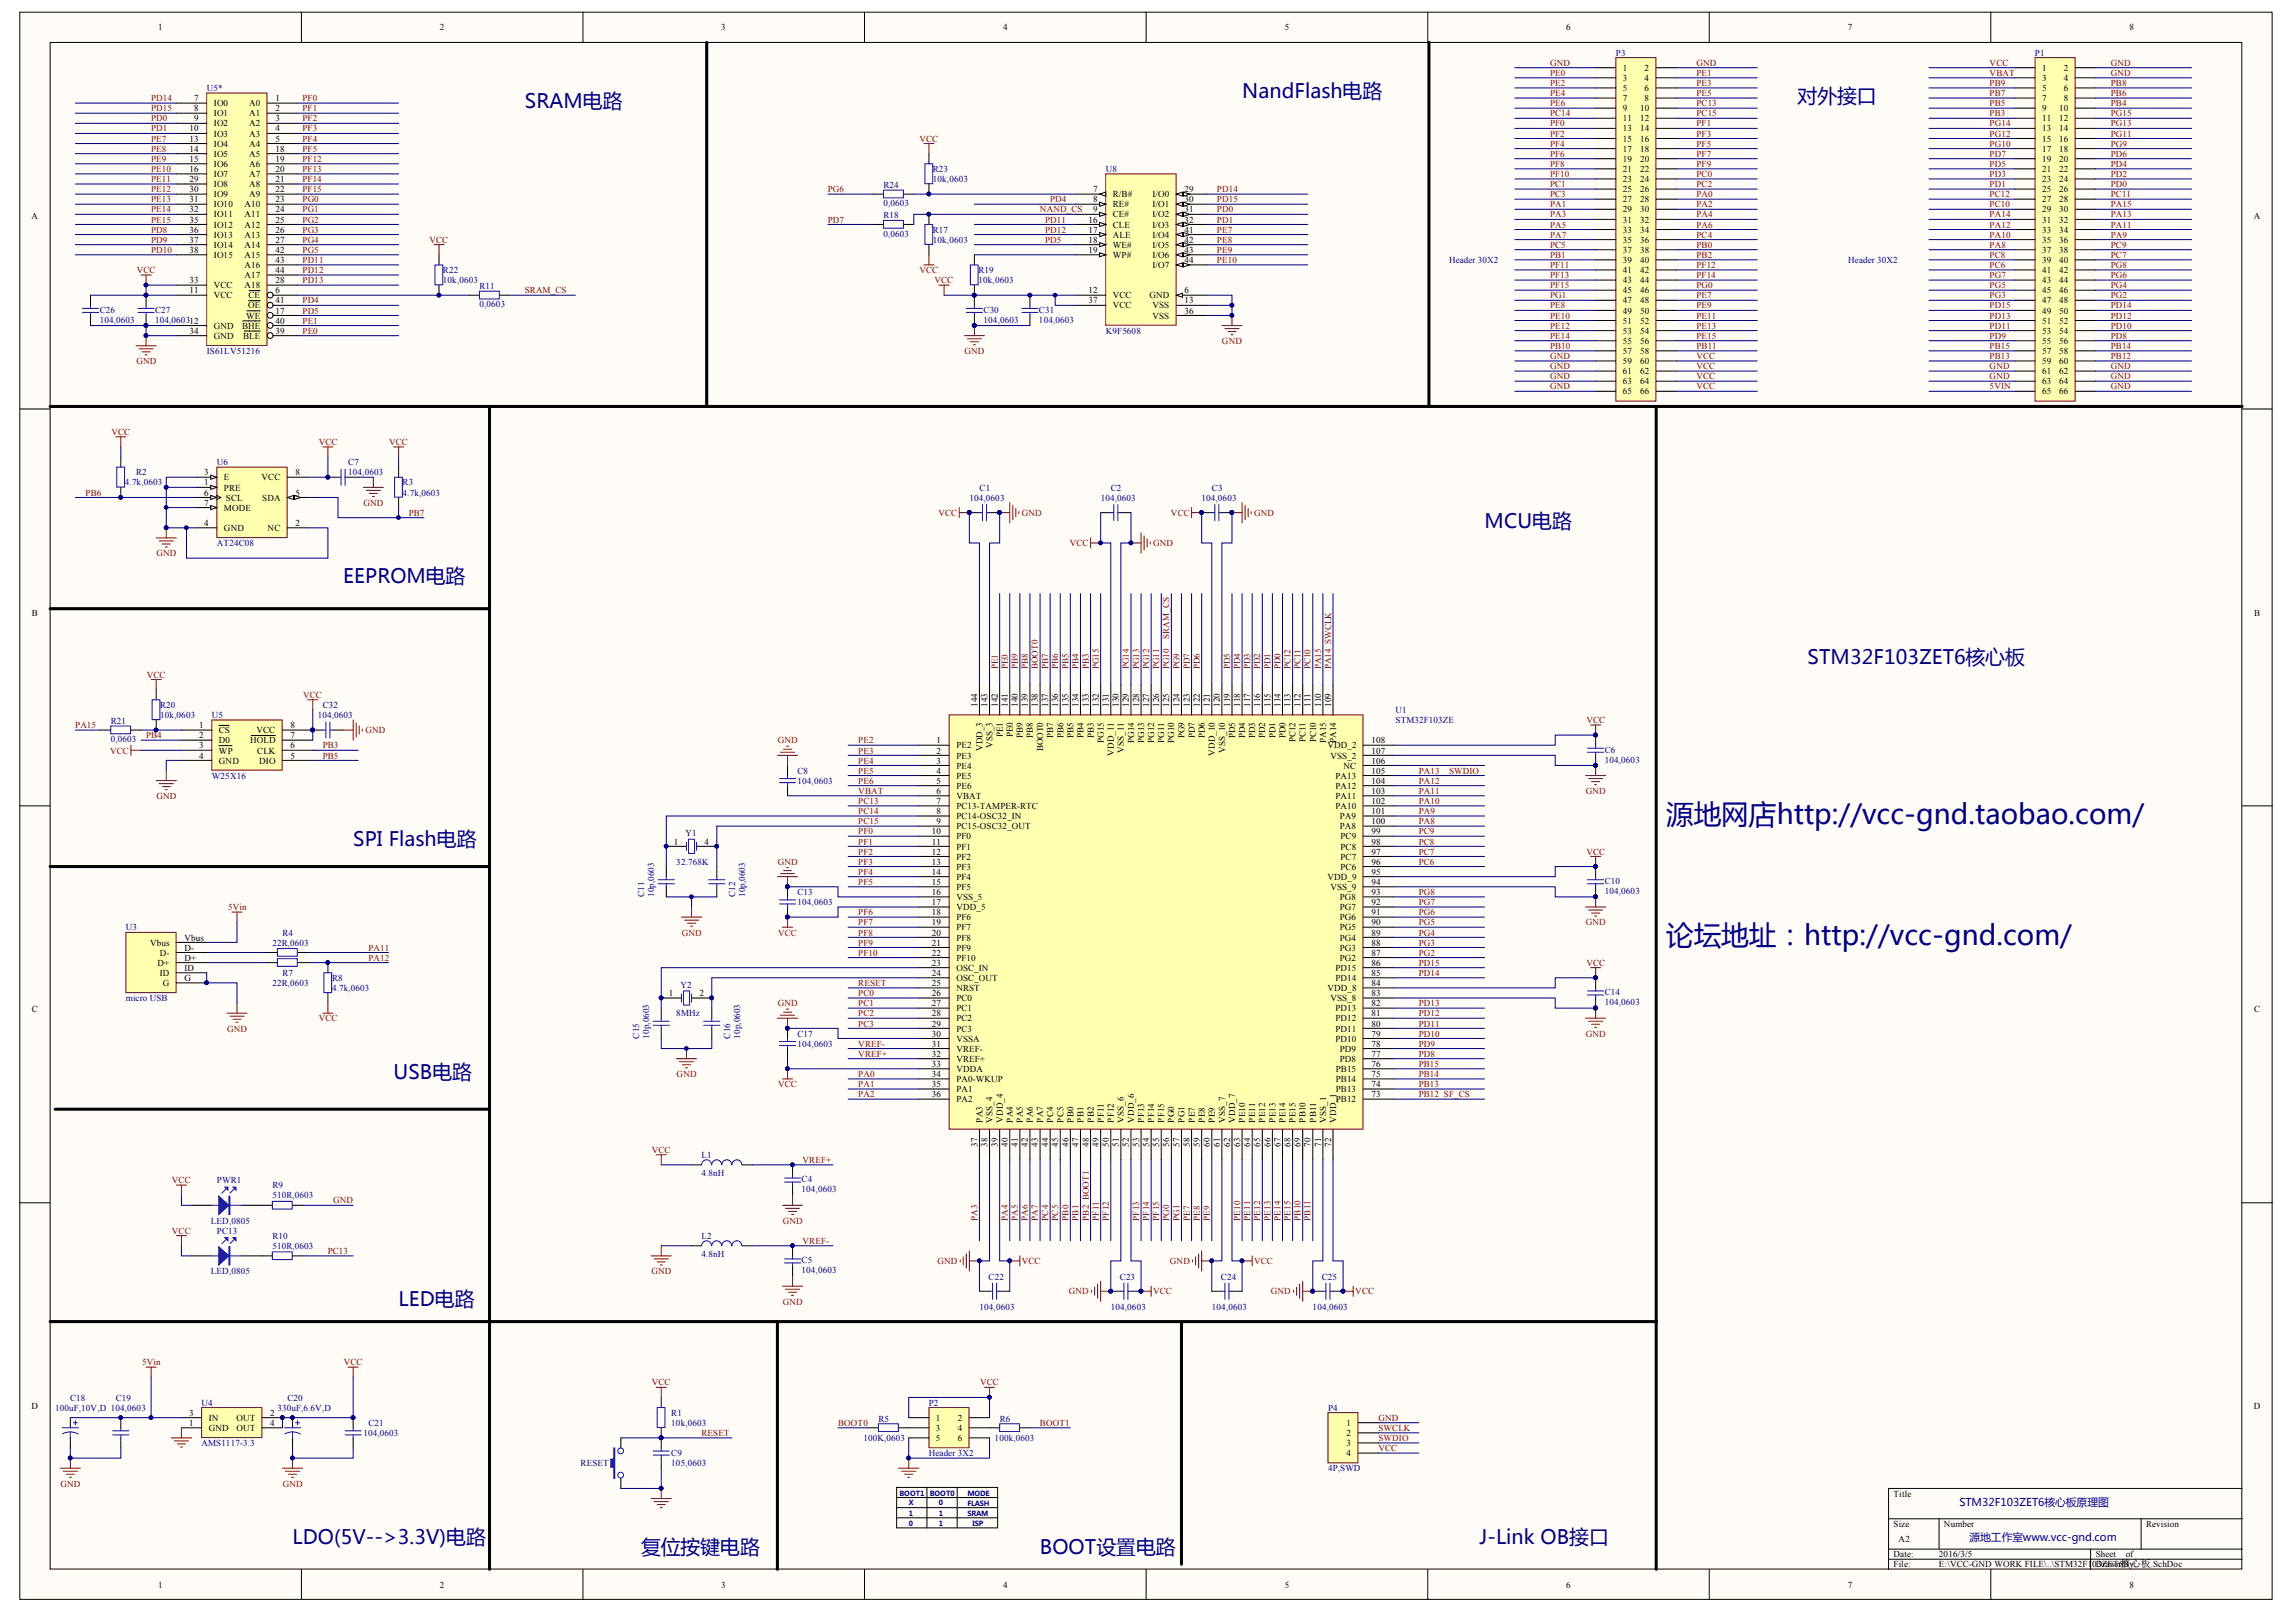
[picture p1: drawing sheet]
<svg xmlns="http://www.w3.org/2000/svg" width="289mm" height="203mm" viewBox="0 0 289 203" stroke-linecap="round" stroke-linejoin="round" font-family="sans-serif">
<defs><g id="words">
<g font-size="3.5" fill="#000080">
<text x="209.8" y="103.7">源地网店http://vcc-gnd.taobao.com/</text>
<text x="209.8" y="118.9">论坛地址：http://vcc-gnd.com/</text>
</g>
<g font-size="2.5" fill="#000080">
<text x="66.1" y="13.6">SRAM电路</text>
<text x="156.4" y="12.3">NandFlash电路</text>
<text x="226.3" y="13">对外接口</text>
<text x="186.9" y="66.4">MCU电路</text>
<text x="43.2" y="73.4">EEPROM电路</text>
<text x="227.6" y="83.6">STM32F103ZET6核心板</text>
<text x="44.5" y="106.5">SPI Flash电路</text>
<text x="49.5" y="135.7">USB电路</text>
<text x="50.2" y="164.3">LED电路</text>
<text x="36.8" y="194.3">LDO(5V--&gt;3.3V)电路</text>
<text x="80.7" y="195.5">复位按键电路</text>
<text x="130.9" y="195.5">BOOT设置电路</text>
<text x="186.3" y="194.3">J-Link OB接口</text>
</g>
<g font-size="1.4" fill="#000080">
<text x="246.7" y="189.5">STM32F103ZET6核心板原理图</text>
<text x="247.9" y="193.9">源地工作室www.vcc-gnd.com</text>
</g>
<g font-size="1.1">
<text x="19.9" y="3.8">1</text>
<text x="55.4" y="3.8">2</text>
<text x="90.8" y="3.8">3</text>
<text x="126.3" y="3.8">4</text>
<text x="161.7" y="3.8">5</text>
<text x="197.2" y="3.8">6</text>
<text x="232.6" y="3.8">7</text>
<text x="268.1" y="3.8">8</text>
<text x="204.3" y="8.9">1</text>
<text x="204.3" y="10.2">3</text>
<text x="204.3" y="11.5">5</text>
<text x="207" y="8.9">2</text>
<text x="207" y="10.2">4</text>
<text x="207" y="11.5">6</text>
<text x="257.1" y="8.9">1</text>
<text x="257.1" y="10.2">3</text>
<text x="257.1" y="11.5">5</text>
<text x="259.8" y="8.9">2</text>
<text x="259.8" y="10.2">4</text>
<text x="259.8" y="11.5">6</text>
<text x="23.8" y="16.5">10</text>
<text x="23.8" y="17.8">13</text>
<text x="24.4" y="12.7">7</text>
<text x="24.4" y="14">8</text>
<text x="24.4" y="15.3">9</text>
<text x="26.9" y="13.4">IO0</text>
<text x="26.9" y="14.6">IO1</text>
<text x="26.9" y="15.9">IO2</text>
<text x="26.9" y="17.2">IO3</text>
<text x="31.4" y="13.4">A0</text>
<text x="31.4" y="14.6">A1</text>
<text x="31.4" y="15.9">A2</text>
<text x="31.4" y="17.2">A3</text>
<text x="34.7" y="12.7">1</text>
<text x="34.7" y="14">2</text>
<text x="34.7" y="15.3">3</text>
<text x="34.7" y="16.5">4</text>
<text x="34.7" y="17.8">5</text>
<text x="204.3" y="12.7">7</text>
<text x="204.3" y="14">9</text>
<text x="204.3" y="15.3">11</text>
<text x="204.3" y="16.5">13</text>
<text x="204.3" y="17.8">15</text>
<text x="206.5" y="14">10</text>
<text x="206.5" y="15.3">12</text>
<text x="206.5" y="16.5">14</text>
<text x="206.5" y="17.8">16</text>
<text x="207" y="12.7">8</text>
<text x="257.1" y="12.7">7</text>
<text x="257.1" y="14">9</text>
<text x="257.1" y="15.3">11</text>
<text x="257.1" y="16.5">13</text>
<text x="257.1" y="17.8">15</text>
<text x="259.2" y="14">10</text>
<text x="259.2" y="15.3">12</text>
<text x="259.2" y="16.5">14</text>
<text x="259.2" y="17.8">16</text>
<text x="259.8" y="12.7">8</text>
<text x="23.8" y="22.9">29</text>
<text x="23.8" y="19.1">14</text>
<text x="23.8" y="20.4">15</text>
<text x="23.8" y="21.6">16</text>
<text x="26.9" y="23.5">IO8</text>
<text x="26.9" y="18.5">IO4</text>
<text x="26.9" y="19.7">IO5</text>
<text x="26.9" y="21">IO6</text>
<text x="26.9" y="22.3">IO7</text>
<text x="31.4" y="18.5">A4</text>
<text x="31.4" y="19.7">A5</text>
<text x="31.4" y="21">A6</text>
<text x="31.4" y="22.3">A7</text>
<text x="31.4" y="23.5">A8</text>
<text x="34.7" y="19.1">18</text>
<text x="34.7" y="20.4">19</text>
<text x="34.7" y="21.6">20</text>
<text x="34.7" y="22.9">21</text>
<text x="204.3" y="19.1">17</text>
<text x="204.3" y="20.4">19</text>
<text x="204.3" y="21.6">21</text>
<text x="204.3" y="22.9">23</text>
<text x="206.5" y="19.1">18</text>
<text x="206.5" y="20.4">20</text>
<text x="206.5" y="21.6">22</text>
<text x="206.5" y="22.9">24</text>
<text x="257.1" y="19.1">17</text>
<text x="257.1" y="20.4">19</text>
<text x="257.1" y="21.6">21</text>
<text x="257.1" y="22.9">23</text>
<text x="259.2" y="19.1">18</text>
<text x="259.2" y="20.4">20</text>
<text x="259.2" y="21.6">22</text>
<text x="259.2" y="22.9">24</text>
<text x="4" y="27.5">A</text>
<text x="23.8" y="24.2">30</text>
<text x="23.8" y="25.4">31</text>
<text x="23.8" y="26.7">32</text>
<text x="23.8" y="28">35</text>
<text x="23.8" y="29.3">36</text>
<text x="26.9" y="24.8">IO9</text>
<text x="26.9" y="26.1">IO10</text>
<text x="26.9" y="27.3">IO11</text>
<text x="26.9" y="28.6">IO12</text>
<text x="26.9" y="29.9">IO13</text>
<text x="30.8" y="26.1">A10</text>
<text x="30.8" y="27.3">A11</text>
<text x="30.8" y="28.6">A12</text>
<text x="30.8" y="29.9">A13</text>
<text x="31.4" y="24.8">A9</text>
<text x="34.7" y="24.2">22</text>
<text x="34.7" y="25.4">23</text>
<text x="34.7" y="26.7">24</text>
<text x="34.7" y="28">25</text>
<text x="34.7" y="29.3">26</text>
<text x="137" y="28">16</text>
<text x="137" y="29.3">17</text>
<text x="137.6" y="24.2">7</text>
<text x="137.6" y="25.4">8</text>
<text x="137.6" y="26.7">9</text>
<text x="140.1" y="24.8">R/B#</text>
<text x="140.1" y="26.1">RE#</text>
<text x="140.1" y="28.6">CLE</text>
<text x="140.1" y="29.9">ALE</text>
<text x="140.1" y="27.3">CE#</text>
<text x="145.1" y="24.8">I/O0</text>
<text x="145.1" y="26.1">I/O1</text>
<text x="145.1" y="27.3">I/O2</text>
<text x="145.1" y="28.6">I/O3</text>
<text x="145.1" y="29.9">I/O4</text>
<text x="149.1" y="24.2">29</text>
<text x="149.1" y="25.4">30</text>
<text x="149.1" y="26.7">31</text>
<text x="149.1" y="28">32</text>
<text x="149.1" y="29.3">41</text>
<text x="204.3" y="24.2">25</text>
<text x="204.3" y="25.4">27</text>
<text x="204.3" y="26.7">29</text>
<text x="204.3" y="28">31</text>
<text x="204.3" y="29.3">33</text>
<text x="206.5" y="24.2">26</text>
<text x="206.5" y="25.4">28</text>
<text x="206.5" y="26.7">30</text>
<text x="206.5" y="28">32</text>
<text x="206.5" y="29.3">34</text>
<text x="257.1" y="24.2">25</text>
<text x="257.1" y="25.4">27</text>
<text x="257.1" y="26.7">29</text>
<text x="257.1" y="28">31</text>
<text x="257.1" y="29.3">33</text>
<text x="259.2" y="24.2">26</text>
<text x="259.2" y="25.4">28</text>
<text x="259.2" y="26.7">30</text>
<text x="259.2" y="28">32</text>
<text x="259.2" y="29.3">34</text>
<text x="283.8" y="27.5">A</text>
<text x="23.8" y="35.6">33</text>
<text x="23.8" y="30.5">37</text>
<text x="23.8" y="31.8">38</text>
<text x="26.9" y="31.2">IO14</text>
<text x="26.9" y="32.4">IO15</text>
<text x="30.8" y="31.2">A14</text>
<text x="30.8" y="32.4">A15</text>
<text x="30.8" y="33.7">A16</text>
<text x="30.8" y="35">A17</text>
<text x="34.7" y="30.5">27</text>
<text x="34.7" y="31.8">42</text>
<text x="34.7" y="33.1">43</text>
<text x="34.7" y="34.3">44</text>
<text x="34.7" y="35.6">28</text>
<text x="137" y="31.8">19</text>
<text x="137" y="30.5">18</text>
<text x="140.1" y="32.4">WP#</text>
<text x="140.1" y="31.2">WE#</text>
<text x="145.1" y="31.2">I/O5</text>
<text x="145.1" y="32.4">I/O6</text>
<text x="145.1" y="33.7">I/O7</text>
<text x="149.1" y="30.5">42</text>
<text x="149.1" y="31.8">43</text>
<text x="149.1" y="33.1">44</text>
<text x="204.3" y="30.5">35</text>
<text x="204.3" y="31.8">37</text>
<text x="204.3" y="33.1">39</text>
<text x="204.3" y="34.3">41</text>
<text x="204.3" y="35.6">43</text>
<text x="206.5" y="30.5">36</text>
<text x="206.5" y="31.8">38</text>
<text x="206.5" y="33.1">40</text>
<text x="206.5" y="34.3">42</text>
<text x="206.5" y="35.6">44</text>
<text x="257.1" y="30.5">35</text>
<text x="257.1" y="31.8">37</text>
<text x="257.1" y="33.1">39</text>
<text x="257.1" y="34.3">41</text>
<text x="257.1" y="35.6">43</text>
<text x="259.2" y="30.5">36</text>
<text x="259.2" y="31.8">38</text>
<text x="259.2" y="33.1">40</text>
<text x="259.2" y="34.3">42</text>
<text x="259.2" y="35.6">44</text>
<text x="23.8" y="42">34</text>
<text x="23.8" y="36.9">11</text>
<text x="26.9" y="41.4">GND</text>
<text x="26.9" y="36.3">VCC</text>
<text x="26.9" y="37.5">VCC</text>
<text x="30.5" y="41.4">BHE</text>
<text x="30.8" y="36.3">A18</text>
<text x="31" y="40.1">WE</text>
<text x="31.2" y="38.8">OE</text>
<text x="31.3" y="37.5">CE</text>
<text x="34.7" y="36.9">6</text>
<text x="34.7" y="38.2">41</text>
<text x="34.7" y="39.5">17</text>
<text x="34.7" y="40.7">40</text>
<text x="34.7" y="42">39</text>
<text x="137" y="38.2">37</text>
<text x="137" y="36.9">12</text>
<text x="140.1" y="38.8">VCC</text>
<text x="140.1" y="37.5">VCC</text>
<text x="144.7" y="37.5">GND</text>
<text x="145.1" y="38.8">VSS</text>
<text x="145.1" y="40.1">VSS</text>
<text x="149.1" y="38.2">13</text>
<text x="149.1" y="39.5">36</text>
<text x="149.1" y="36.9">6</text>
<text x="204.3" y="36.9">45</text>
<text x="204.3" y="38.2">47</text>
<text x="204.3" y="39.5">49</text>
<text x="204.3" y="40.7">51</text>
<text x="204.3" y="42">53</text>
<text x="206.5" y="36.9">46</text>
<text x="206.5" y="38.2">48</text>
<text x="206.5" y="39.5">50</text>
<text x="206.5" y="40.7">52</text>
<text x="206.5" y="42">54</text>
<text x="257.1" y="36.9">45</text>
<text x="257.1" y="38.2">47</text>
<text x="257.1" y="39.5">49</text>
<text x="257.1" y="40.7">51</text>
<text x="257.1" y="42">53</text>
<text x="259.2" y="36.9">46</text>
<text x="259.2" y="38.2">48</text>
<text x="259.2" y="39.5">50</text>
<text x="259.2" y="40.7">52</text>
<text x="259.2" y="42">54</text>
<text x="26.9" y="42.6">GND</text>
<text x="30.6" y="42.6">BLE</text>
<text x="204.3" y="43.3">55</text>
<text x="204.3" y="44.5">57</text>
<text x="204.3" y="45.8">59</text>
<text x="204.3" y="47.1">61</text>
<text x="206.5" y="43.3">56</text>
<text x="206.5" y="44.5">58</text>
<text x="206.5" y="45.8">60</text>
<text x="206.5" y="47.1">62</text>
<text x="257.1" y="43.3">55</text>
<text x="257.1" y="44.5">57</text>
<text x="257.1" y="45.8">59</text>
<text x="257.1" y="47.1">61</text>
<text x="259.2" y="43.3">56</text>
<text x="259.2" y="44.5">58</text>
<text x="259.2" y="45.8">60</text>
<text x="259.2" y="47.1">62</text>
<text x="204.3" y="48.3">63</text>
<text x="204.3" y="49.6">65</text>
<text x="206.5" y="48.3">64</text>
<text x="206.5" y="49.6">66</text>
<text x="257.1" y="48.3">63</text>
<text x="257.1" y="49.6">65</text>
<text x="259.2" y="48.3">64</text>
<text x="259.2" y="49.6">66</text>
<text x="25.7" y="59.8">3</text>
<text x="37.2" y="59.8">8</text>
<text x="25.7" y="61.1">1</text>
<text x="25.7" y="62.4">6</text>
<text x="25.7" y="63.6">7</text>
<text x="28.2" y="61.7">PRE</text>
<text x="28.2" y="60.4">E</text>
<text x="28.2" y="64.3">MODE</text>
<text x="28.5" y="63">SCL</text>
<text x="32.9" y="60.4">VCC</text>
<text x="33" y="63">SDA</text>
<text x="37.2" y="62.4">5</text>
<text x="25.7" y="66.2">4</text>
<text x="28.2" y="66.8">GND</text>
<text x="33.7" y="66.8">NC</text>
<text x="37.2" y="66.2">2</text>
<text x="4" y="77.4">B</text>
<text x="283.8" y="77.4">B</text>
<text x="123.1" y="88.9" transform="rotate(-90 123.1 88.9)">144</text>
<text x="124.3" y="88.9" transform="rotate(-90 124.3 88.9)">143</text>
<text x="125.6" y="88.9" transform="rotate(-90 125.6 88.9)">142</text>
<text x="126.9" y="88.9" transform="rotate(-90 126.9 88.9)">141</text>
<text x="128.1" y="88.9" transform="rotate(-90 128.1 88.9)">140</text>
<text x="129.4" y="88.9" transform="rotate(-90 129.4 88.9)">139</text>
<text x="130.7" y="88.9" transform="rotate(-90 130.7 88.9)">138</text>
<text x="131.9" y="88.9" transform="rotate(-90 131.9 88.9)">137</text>
<text x="133.2" y="88.9" transform="rotate(-90 133.2 88.9)">136</text>
<text x="134.5" y="88.9" transform="rotate(-90 134.5 88.9)">135</text>
<text x="135.8" y="88.9" transform="rotate(-90 135.8 88.9)">134</text>
<text x="137.1" y="88.9" transform="rotate(-90 137.1 88.9)">133</text>
<text x="138.3" y="88.9" transform="rotate(-90 138.3 88.9)">132</text>
<text x="139.6" y="88.9" transform="rotate(-90 139.6 88.9)">131</text>
<text x="140.9" y="88.9" transform="rotate(-90 140.9 88.9)">130</text>
<text x="142.1" y="88.9" transform="rotate(-90 142.1 88.9)">129</text>
<text x="143.4" y="88.9" transform="rotate(-90 143.4 88.9)">128</text>
<text x="144.7" y="88.9" transform="rotate(-90 144.7 88.9)">127</text>
<text x="145.9" y="88.9" transform="rotate(-90 145.9 88.9)">126</text>
<text x="147.2" y="88.9" transform="rotate(-90 147.2 88.9)">125</text>
<text x="148.5" y="88.9" transform="rotate(-90 148.5 88.9)">124</text>
<text x="149.8" y="88.9" transform="rotate(-90 149.8 88.9)">123</text>
<text x="151.1" y="88.9" transform="rotate(-90 151.1 88.9)">122</text>
<text x="152.3" y="88.9" transform="rotate(-90 152.3 88.9)">121</text>
<text x="153.6" y="88.9" transform="rotate(-90 153.6 88.9)">120</text>
<text x="154.9" y="88.9" transform="rotate(-90 154.9 88.9)">119</text>
<text x="156.1" y="88.9" transform="rotate(-90 156.1 88.9)">118</text>
<text x="157.4" y="88.9" transform="rotate(-90 157.4 88.9)">117</text>
<text x="158.7" y="88.9" transform="rotate(-90 158.7 88.9)">116</text>
<text x="159.9" y="88.9" transform="rotate(-90 159.9 88.9)">115</text>
<text x="161.2" y="88.9" transform="rotate(-90 161.2 88.9)">114</text>
<text x="162.5" y="88.9" transform="rotate(-90 162.5 88.9)">113</text>
<text x="163.7" y="88.9" transform="rotate(-90 163.7 88.9)">112</text>
<text x="165" y="88.9" transform="rotate(-90 165 88.9)">111</text>
<text x="166.3" y="88.9" transform="rotate(-90 166.3 88.9)">110</text>
<text x="167.6" y="88.9" transform="rotate(-90 167.6 88.9)">109</text>
<text x="25.1" y="91.6">1</text>
<text x="25.1" y="92.9">2</text>
<text x="25.1" y="94.1">3</text>
<text x="25.1" y="95.4">4</text>
<text x="27.6" y="92.2">CS</text>
<text x="27.6" y="93.5">D0</text>
<text x="27.6" y="94.8">WP</text>
<text x="31.5" y="93.5">HOLD</text>
<text x="32.3" y="92.2">VCC</text>
<text x="32.4" y="94.8">CLK</text>
<text x="36.6" y="95.4">5</text>
<text x="36.6" y="94.1">6</text>
<text x="36.6" y="92.9">7</text>
<text x="36.6" y="91.6">8</text>
<text x="117.9" y="93.5">1</text>
<text x="117.9" y="94.8">2</text>
<text x="120.4" y="94.1">PE2</text>
<text x="120.4" y="95.4">PE3</text>
<text x="123.7" y="94.5" transform="rotate(-90 123.7 94.5)">VDD_3</text>
<text x="125" y="94.1" transform="rotate(-90 125 94.1)">VSS_3</text>
<text x="126.2" y="92.7" transform="rotate(-90 126.2 92.7)">PE1</text>
<text x="127.5" y="92.7" transform="rotate(-90 127.5 92.7)">PE0</text>
<text x="128.8" y="92.8" transform="rotate(-90 128.8 92.8)">PB9</text>
<text x="130" y="92.8" transform="rotate(-90 130 92.8)">PB8</text>
<text x="131.3" y="94.6" transform="rotate(-90 131.3 94.6)">BOOT0</text>
<text x="132.6" y="92.8" transform="rotate(-90 132.6 92.8)">PB7</text>
<text x="133.9" y="92.8" transform="rotate(-90 133.9 92.8)">PB6</text>
<text x="135.2" y="92.8" transform="rotate(-90 135.2 92.8)">PB5</text>
<text x="136.4" y="92.8" transform="rotate(-90 136.4 92.8)">PB4</text>
<text x="137.7" y="92.8" transform="rotate(-90 137.7 92.8)">PB3</text>
<text x="139" y="93.5" transform="rotate(-90 139 93.5)">PG15</text>
<text x="140.2" y="95.1" transform="rotate(-90 140.2 95.1)">VDD_11</text>
<text x="141.5" y="94.7" transform="rotate(-90 141.5 94.7)">VSS_11</text>
<text x="142.8" y="93.5" transform="rotate(-90 142.8 93.5)">PG14</text>
<text x="144" y="93.5" transform="rotate(-90 144 93.5)">PG13</text>
<text x="145.3" y="93.5" transform="rotate(-90 145.3 93.5)">PG12</text>
<text x="146.6" y="93.5" transform="rotate(-90 146.6 93.5)">PG11</text>
<text x="147.8" y="93.5" transform="rotate(-90 147.8 93.5)">PG10</text>
<text x="149.1" y="92.9" transform="rotate(-90 149.1 92.9)">PG9</text>
<text x="150.4" y="92.9" transform="rotate(-90 150.4 92.9)">PD7</text>
<text x="151.7" y="92.9" transform="rotate(-90 151.7 92.9)">PD6</text>
<text x="153" y="95.1" transform="rotate(-90 153 95.1)">VDD_10</text>
<text x="154.2" y="94.7" transform="rotate(-90 154.2 94.7)">VSS_10</text>
<text x="155.5" y="92.9" transform="rotate(-90 155.5 92.9)">PD5</text>
<text x="156.8" y="92.9" transform="rotate(-90 156.8 92.9)">PD4</text>
<text x="158" y="92.9" transform="rotate(-90 158 92.9)">PD3</text>
<text x="159.3" y="92.9" transform="rotate(-90 159.3 92.9)">PD2</text>
<text x="160.6" y="92.9" transform="rotate(-90 160.6 92.9)">PD1</text>
<text x="161.8" y="92.9" transform="rotate(-90 161.8 92.9)">PD0</text>
<text x="163.1" y="93.4" transform="rotate(-90 163.1 93.4)">PC12</text>
<text x="164.4" y="93.4" transform="rotate(-90 164.4 93.4)">PC11</text>
<text x="165.7" y="93.4" transform="rotate(-90 165.7 93.4)">PC10</text>
<text x="166.9" y="93.5" transform="rotate(-90 166.9 93.5)">PA15</text>
<text x="167.1" y="94.1">VDD_2</text>
<text x="167.5" y="95.4">VSS_2</text>
<text x="168.2" y="93.5" transform="rotate(-90 168.2 93.5)">PA14</text>
<text x="172.7" y="94.8">107</text>
<text x="172.7" y="93.5">108</text>
<text x="27.6" y="96.1">GND</text>
<text x="32.6" y="96.1">DIO</text>
<text x="117.9" y="96.1">3</text>
<text x="117.9" y="97.3">4</text>
<text x="117.9" y="98.6">5</text>
<text x="117.9" y="99.9">6</text>
<text x="117.9" y="101.1">7</text>
<text x="120.4" y="96.7">PE4</text>
<text x="120.4" y="98">PE5</text>
<text x="120.4" y="99.2">PE6</text>
<text x="120.4" y="100.5">VBAT</text>
<text x="120.4" y="101.8">PC13-TAMPER-RTC</text>
<text x="168.1" y="101.8">PA10</text>
<text x="168.1" y="100.5">PA11</text>
<text x="168.1" y="99.2">PA12</text>
<text x="168.1" y="98">PA13</text>
<text x="169.1" y="96.7">NC</text>
<text x="172.7" y="101.1">102</text>
<text x="172.7" y="99.9">103</text>
<text x="172.7" y="98.6">104</text>
<text x="172.7" y="97.3">105</text>
<text x="172.7" y="96.1">106</text>
<text x="84.8" y="106.3">1</text>
<text x="88.7" y="106.3">4</text>
<text x="117.3" y="104.9">10</text>
<text x="117.3" y="106.3">11</text>
<text x="117.3" y="107.5">12</text>
<text x="117.9" y="102.4">8</text>
<text x="117.9" y="103.7">9</text>
<text x="120.4" y="103">PC14-OSC32_IN</text>
<text x="120.4" y="104.3">PC15-OSC32_OUT</text>
<text x="120.4" y="105.6">PF0</text>
<text x="120.4" y="106.9">PF1</text>
<text x="168.7" y="104.3">PA8</text>
<text x="168.7" y="103">PA9</text>
<text x="168.8" y="106.9">PC8</text>
<text x="168.8" y="105.6">PC9</text>
<text x="172.7" y="107.5">97</text>
<text x="172.7" y="106.3">98</text>
<text x="172.7" y="104.9">99</text>
<text x="172.7" y="103.7">100</text>
<text x="172.7" y="102.4">101</text>
<text x="117.3" y="108.8">13</text>
<text x="117.3" y="110.1">14</text>
<text x="117.3" y="111.3">15</text>
<text x="117.3" y="112.6">16</text>
<text x="117.3" y="113.9">17</text>
<text x="120.4" y="108.2">PF2</text>
<text x="120.4" y="109.4">PF3</text>
<text x="120.4" y="110.7">PF4</text>
<text x="120.4" y="112">PF5</text>
<text x="120.4" y="113.2">VSS_5</text>
<text x="167.1" y="110.7">VDD_9</text>
<text x="167.5" y="112">VSS_9</text>
<text x="168.7" y="113.2">PG8</text>
<text x="168.8" y="109.4">PC6</text>
<text x="168.8" y="108.2">PC7</text>
<text x="172.7" y="113.9">92</text>
<text x="172.7" y="112.6">93</text>
<text x="172.7" y="111.3">94</text>
<text x="172.7" y="110.1">95</text>
<text x="172.7" y="108.8">96</text>
<text x="18.9" y="119">Vbus</text>
<text x="23.2" y="118.3">Vbus</text>
<text x="23.2" y="119.6">D-</text>
<text x="117.3" y="115.1">18</text>
<text x="117.3" y="116.4">19</text>
<text x="117.3" y="117.7">20</text>
<text x="117.3" y="119">21</text>
<text x="120.4" y="114.5">VDD_5</text>
<text x="120.4" y="115.8">PF6</text>
<text x="120.4" y="117.1">PF7</text>
<text x="120.4" y="118.3">PF8</text>
<text x="120.4" y="119.6">PF9</text>
<text x="168.7" y="119.6">PG3</text>
<text x="168.7" y="118.3">PG4</text>
<text x="168.7" y="117.1">PG5</text>
<text x="168.7" y="115.8">PG6</text>
<text x="168.7" y="114.5">PG7</text>
<text x="172.7" y="119">88</text>
<text x="172.7" y="117.7">89</text>
<text x="172.7" y="116.4">90</text>
<text x="172.7" y="115.1">91</text>
<text x="19.8" y="121.5">D+</text>
<text x="20.1" y="120.2">D-</text>
<text x="20.1" y="122.8">ID</text>
<text x="20.5" y="124">G</text>
<text x="23.2" y="120.9">D+</text>
<text x="23.2" y="122.1">ID</text>
<text x="23.2" y="123.4">G</text>
<text x="84.2" y="125.3">1</text>
<text x="88.1" y="125.3">2</text>
<text x="117.3" y="120.2">22</text>
<text x="117.3" y="121.5">23</text>
<text x="117.3" y="122.8">24</text>
<text x="117.3" y="124">25</text>
<text x="117.3" y="125.3">26</text>
<text x="120.4" y="120.9">PF10</text>
<text x="120.4" y="122.1">OSC_IN</text>
<text x="120.4" y="123.4">OSC_OUT</text>
<text x="120.4" y="124.7">NRST</text>
<text x="120.4" y="125.9">PC0</text>
<text x="167.1" y="124.7">VDD_8</text>
<text x="167.5" y="125.9">VSS_8</text>
<text x="168.1" y="123.4">PD14</text>
<text x="168.1" y="122.1">PD15</text>
<text x="168.7" y="120.9">PG2</text>
<text x="172.7" y="125.3">83</text>
<text x="172.7" y="124">84</text>
<text x="172.7" y="122.8">85</text>
<text x="172.7" y="121.5">86</text>
<text x="172.7" y="120.2">87</text>
<text x="4" y="127.4">C</text>
<text x="117.3" y="126.6">27</text>
<text x="117.3" y="127.9">28</text>
<text x="117.3" y="129.2">29</text>
<text x="117.3" y="130.4">30</text>
<text x="117.3" y="131.7">31</text>
<text x="120.4" y="127.2">PC1</text>
<text x="120.4" y="128.5">PC2</text>
<text x="120.4" y="129.8">PC3</text>
<text x="120.4" y="131.1">VSSA</text>
<text x="168.1" y="131.1">PD10</text>
<text x="168.1" y="129.8">PD11</text>
<text x="168.1" y="128.5">PD12</text>
<text x="168.1" y="127.2">PD13</text>
<text x="172.7" y="131.7">78</text>
<text x="172.7" y="130.4">79</text>
<text x="172.7" y="129.2">80</text>
<text x="172.7" y="127.9">81</text>
<text x="172.7" y="126.6">82</text>
<text x="283.8" y="127.4">C</text>
<text x="117.3" y="133">32</text>
<text x="117.3" y="134.2">33</text>
<text x="117.3" y="135.5">34</text>
<text x="117.3" y="136.8">35</text>
<text x="120.4" y="132.3">VREF-</text>
<text x="120.4" y="133.6">VREF+</text>
<text x="120.4" y="134.9">VDDA</text>
<text x="120.4" y="136.1">PA0-WKUP</text>
<text x="120.4" y="137.4">PA1</text>
<text x="168.2" y="137.4">PB13</text>
<text x="168.2" y="136.1">PB14</text>
<text x="168.2" y="134.9">PB15</text>
<text x="168.7" y="133.6">PD8</text>
<text x="168.7" y="132.3">PD9</text>
<text x="172.7" y="136.8">74</text>
<text x="172.7" y="135.5">75</text>
<text x="172.7" y="134.2">76</text>
<text x="172.7" y="133">77</text>
<text x="117.3" y="138">36</text>
<text x="120.4" y="138.7">PA2</text>
<text x="123.7" y="141.2" transform="rotate(-90 123.7 141.2)">PA3</text>
<text x="125" y="141.2" transform="rotate(-90 125 141.2)">VSS_4</text>
<text x="126.2" y="141.2" transform="rotate(-90 126.2 141.2)">VDD_4</text>
<text x="127.5" y="141.2" transform="rotate(-90 127.5 141.2)">PA4</text>
<text x="128.8" y="141.2" transform="rotate(-90 128.8 141.2)">PA5</text>
<text x="130" y="141.2" transform="rotate(-90 130 141.2)">PA6</text>
<text x="131.3" y="141.2" transform="rotate(-90 131.3 141.2)">PA7</text>
<text x="132.6" y="141.2" transform="rotate(-90 132.6 141.2)">PC4</text>
<text x="133.9" y="141.2" transform="rotate(-90 133.9 141.2)">PC5</text>
<text x="135.2" y="141.2" transform="rotate(-90 135.2 141.2)">PB0</text>
<text x="136.4" y="141.2" transform="rotate(-90 136.4 141.2)">PB1</text>
<text x="137.7" y="141.2" transform="rotate(-90 137.7 141.2)">PB2</text>
<text x="139" y="141.2" transform="rotate(-90 139 141.2)">PF11</text>
<text x="140.2" y="141.2" transform="rotate(-90 140.2 141.2)">PF12</text>
<text x="141.5" y="141.2" transform="rotate(-90 141.5 141.2)">VSS_6</text>
<text x="142.8" y="141.2" transform="rotate(-90 142.8 141.2)">VDD_6</text>
<text x="144" y="141.2" transform="rotate(-90 144 141.2)">PF13</text>
<text x="145.3" y="141.2" transform="rotate(-90 145.3 141.2)">PF14</text>
<text x="146.6" y="141.2" transform="rotate(-90 146.6 141.2)">PF15</text>
<text x="147.8" y="141.2" transform="rotate(-90 147.8 141.2)">PG0</text>
<text x="149.1" y="141.2" transform="rotate(-90 149.1 141.2)">PG1</text>
<text x="150.4" y="141.2" transform="rotate(-90 150.4 141.2)">PE7</text>
<text x="151.7" y="141.2" transform="rotate(-90 151.7 141.2)">PE8</text>
<text x="153" y="141.2" transform="rotate(-90 153 141.2)">PE9</text>
<text x="154.2" y="141.2" transform="rotate(-90 154.2 141.2)">VSS_7</text>
<text x="155.5" y="141.2" transform="rotate(-90 155.5 141.2)">VDD_7</text>
<text x="156.8" y="141.2" transform="rotate(-90 156.8 141.2)">PE10</text>
<text x="158" y="141.2" transform="rotate(-90 158 141.2)">PE11</text>
<text x="159.3" y="141.2" transform="rotate(-90 159.3 141.2)">PE12</text>
<text x="160.6" y="141.2" transform="rotate(-90 160.6 141.2)">PE13</text>
<text x="161.8" y="141.2" transform="rotate(-90 161.8 141.2)">PE14</text>
<text x="163.1" y="141.2" transform="rotate(-90 163.1 141.2)">PE15</text>
<text x="164.4" y="141.2" transform="rotate(-90 164.4 141.2)">PB10</text>
<text x="165.7" y="141.2" transform="rotate(-90 165.7 141.2)">PB11</text>
<text x="166.9" y="141.2" transform="rotate(-90 166.9 141.2)">VSS_1</text>
<text x="168.2" y="138.7">PB12</text>
<text x="168.2" y="141.2" transform="rotate(-90 168.2 141.2)">VDD_1</text>
<text x="172.7" y="138">73</text>
<text x="123.1" y="144.3" transform="rotate(-90 123.1 144.3)">37</text>
<text x="124.3" y="144.3" transform="rotate(-90 124.3 144.3)">38</text>
<text x="125.6" y="144.3" transform="rotate(-90 125.6 144.3)">39</text>
<text x="126.9" y="144.3" transform="rotate(-90 126.9 144.3)">40</text>
<text x="128.1" y="144.3" transform="rotate(-90 128.1 144.3)">41</text>
<text x="129.4" y="144.3" transform="rotate(-90 129.4 144.3)">42</text>
<text x="130.7" y="144.3" transform="rotate(-90 130.7 144.3)">43</text>
<text x="131.9" y="144.3" transform="rotate(-90 131.9 144.3)">44</text>
<text x="133.2" y="144.3" transform="rotate(-90 133.2 144.3)">45</text>
<text x="134.5" y="144.3" transform="rotate(-90 134.5 144.3)">46</text>
<text x="135.8" y="144.3" transform="rotate(-90 135.8 144.3)">47</text>
<text x="137.1" y="144.3" transform="rotate(-90 137.1 144.3)">48</text>
<text x="138.3" y="144.3" transform="rotate(-90 138.3 144.3)">49</text>
<text x="139.6" y="144.3" transform="rotate(-90 139.6 144.3)">50</text>
<text x="140.9" y="144.3" transform="rotate(-90 140.9 144.3)">51</text>
<text x="142.1" y="144.3" transform="rotate(-90 142.1 144.3)">52</text>
<text x="143.4" y="144.3" transform="rotate(-90 143.4 144.3)">53</text>
<text x="144.7" y="144.3" transform="rotate(-90 144.7 144.3)">54</text>
<text x="145.9" y="144.3" transform="rotate(-90 145.9 144.3)">55</text>
<text x="147.2" y="144.3" transform="rotate(-90 147.2 144.3)">56</text>
<text x="148.5" y="144.3" transform="rotate(-90 148.5 144.3)">57</text>
<text x="149.8" y="144.3" transform="rotate(-90 149.8 144.3)">58</text>
<text x="151.1" y="144.3" transform="rotate(-90 151.1 144.3)">59</text>
<text x="152.3" y="144.3" transform="rotate(-90 152.3 144.3)">60</text>
<text x="153.6" y="144.3" transform="rotate(-90 153.6 144.3)">61</text>
<text x="154.9" y="144.3" transform="rotate(-90 154.9 144.3)">62</text>
<text x="156.1" y="144.3" transform="rotate(-90 156.1 144.3)">63</text>
<text x="157.4" y="144.3" transform="rotate(-90 157.4 144.3)">64</text>
<text x="158.7" y="144.3" transform="rotate(-90 158.7 144.3)">65</text>
<text x="159.9" y="144.3" transform="rotate(-90 159.9 144.3)">66</text>
<text x="161.2" y="144.3" transform="rotate(-90 161.2 144.3)">67</text>
<text x="162.5" y="144.3" transform="rotate(-90 162.5 144.3)">68</text>
<text x="163.7" y="144.3" transform="rotate(-90 163.7 144.3)">69</text>
<text x="165" y="144.3" transform="rotate(-90 165 144.3)">70</text>
<text x="166.3" y="144.3" transform="rotate(-90 166.3 144.3)">71</text>
<text x="167.6" y="144.3" transform="rotate(-90 167.6 144.3)">72</text>
<text x="4" y="177.3">D</text>
<text x="23.8" y="179.4">1</text>
<text x="23.8" y="178.1">3</text>
<text x="26.3" y="178.8">IN</text>
<text x="29.8" y="178.8">OUT</text>
<text x="34" y="178.1">2</text>
<text x="34" y="179.4">4</text>
<text x="117.8" y="178.8">1</text>
<text x="120.6" y="178.8">2</text>
<text x="169.5" y="179.4">1</text>
<text x="283.8" y="177.3">D</text>
<text x="26.3" y="180">GND</text>
<text x="29.8" y="180">OUT</text>
<text x="117.8" y="180">3</text>
<text x="117.8" y="181.3">5</text>
<text x="120.6" y="180">4</text>
<text x="120.6" y="181.3">6</text>
<text x="169.5" y="180.7">2</text>
<text x="169.5" y="181.9">3</text>
<text x="169.5" y="183.2">4</text>
<text x="238.4" y="188.3">Title</text>
<text x="238.4" y="192.1">Size</text>
<text x="238.4" y="195.9">Date:</text>
<text x="238.4" y="197.2">File:</text>
<text x="239" y="194">A2</text>
<text x="244.1" y="195.9">2016/3/5</text>
<text x="244.1" y="197.2">E:\VCC-GND WORK FILE\..\STM32F1</text>
<text x="244.7" y="192.1">Number</text>
<text x="263.4" y="197.2">0Drawn核心板.SchDoc</text>
<text x="263.8" y="195.9">Sheet</text>
<text x="264" y="197.2">3ZET6By:</text>
<text x="267.6" y="195.9">of</text>
<text x="270.2" y="192.1">Revision</text>
<text x="19.9" y="199.8">1</text>
<text x="55.4" y="199.8">2</text>
<text x="90.8" y="199.8">3</text>
<text x="126.3" y="199.8">4</text>
<text x="161.7" y="199.8">5</text>
<text x="197.2" y="199.8">6</text>
<text x="232.6" y="199.8">7</text>
<text x="268.1" y="199.8">8</text>
</g>
<g font-size="1.1" fill="#000080">
<text x="26" y="11.5">U5*</text>
<text x="203.4" y="7">P3</text>
<text x="256.2" y="7">P1</text>
<text x="111.2" y="23.7">R24</text>
<text x="117.4" y="21.6">R23</text>
<text x="117.4" y="22.9">10k,0603</text>
<text x="139.2" y="21.6">U8</text>
<text x="111.2" y="25.9">0,0603</text>
<text x="111.2" y="27.5">R18</text>
<text x="111.2" y="29.8">0,0603</text>
<text x="117.4" y="29.3">R17</text>
<text x="55.8" y="34.3">R22</text>
<text x="55.8" y="35.6">10k,0603</text>
<text x="117.4" y="30.5">10k,0603</text>
<text x="123.2" y="34.3">R19</text>
<text x="123.2" y="35.6">10k,0603</text>
<text x="182.4" y="33.1">Header 30X2</text>
<text x="232.7" y="33.1">Header 30X2</text>
<text x="12.6" y="39.3">C26</text>
<text x="12.6" y="40.6">104,0603</text>
<text x="19.5" y="39.3">C27</text>
<text x="19.5" y="40.6">104,060312</text>
<text x="60.4" y="36.4">R11</text>
<text x="60.4" y="38.7">0,0603</text>
<text x="123.8" y="39.3">C30</text>
<text x="123.8" y="40.6">104,0603</text>
<text x="130.8" y="39.3">C31</text>
<text x="130.8" y="40.6">104,0603</text>
<text x="139.2" y="42">K9F5608</text>
<text x="26" y="44.5">IS61LV51216</text>
<text x="17.1" y="59.8">R2</text>
<text x="27.3" y="58.5">U6</text>
<text x="43.8" y="58.5">C7</text>
<text x="43.8" y="59.8">104,0603</text>
<text x="15.7" y="61.1">4.7k,0603</text>
<text x="50.7" y="61.1">R3</text>
<text x="50.7" y="62.4">4.7k,0603</text>
<text x="122.1" y="63">104,0603</text>
<text x="123.3" y="61.7">C1</text>
<text x="138.6" y="63">104,0603</text>
<text x="139.8" y="61.7">C2</text>
<text x="151.3" y="63">104,0603</text>
<text x="152.6" y="61.7">C3</text>
<text x="27.3" y="68.7">AT24C08</text>
<text x="20.2" y="89.1">R20</text>
<text x="40.6" y="89.1">C32</text>
<text x="175.7" y="89.7">U1</text>
<text x="14" y="91.1">R21</text>
<text x="14" y="93.4">0,0603</text>
<text x="20.2" y="90.3">10k,0603</text>
<text x="26.7" y="90.3">U5</text>
<text x="40" y="90.3">104,0603</text>
<text x="175.7" y="91">STM32F103ZE</text>
<text x="202" y="94.7">C6</text>
<text x="202" y="95.9">104,0603</text>
<text x="26.7" y="98">W25X16</text>
<text x="100.4" y="97.3">C8</text>
<text x="100.4" y="98.6">104,0603</text>
<text x="86.3" y="105.2">Y1</text>
<text x="81.1" y="112.8" transform="rotate(-90 81.1 112.8)">C11</text>
<text x="82.4" y="112.8" transform="rotate(-90 82.4 112.8)">10p,0603</text>
<text x="85.1" y="108.8">32.768K</text>
<text x="92.5" y="112.8" transform="rotate(-90 92.5 112.8)">C12</text>
<text x="93.8" y="112.8" transform="rotate(-90 93.8 112.8)">10p,0603</text>
<text x="100.4" y="112.6">C13</text>
<text x="100.4" y="113.9">104,0603</text>
<text x="202" y="111.2">C10</text>
<text x="202" y="112.5">104,0603</text>
<text x="15.9" y="117.1">U3</text>
<text x="34.3" y="119">22R,0603</text>
<text x="35.6" y="117.7">R4</text>
<text x="15.9" y="125.9">micro USB</text>
<text x="34.3" y="124">22R,0603</text>
<text x="35.6" y="122.8">R7</text>
<text x="41.8" y="123.4">R8</text>
<text x="41.8" y="124.7">4.7k,0603</text>
<text x="85.7" y="124.3">Y2</text>
<text x="202" y="125.2">C14</text>
<text x="80.5" y="130.7" transform="rotate(-90 80.5 130.7)">C15</text>
<text x="81.7" y="130.7" transform="rotate(-90 81.7 130.7)">10p,0603</text>
<text x="85.1" y="127.9">8MHz</text>
<text x="91.9" y="130.7" transform="rotate(-90 91.9 130.7)">C16</text>
<text x="93.2" y="130.7" transform="rotate(-90 93.2 130.7)">10p,0603</text>
<text x="100.4" y="130.4">C17</text>
<text x="100.4" y="131.7">104,0603</text>
<text x="202" y="126.5">104,0603</text>
<text x="27.3" y="148.8">PWR1</text>
<text x="34.3" y="149.5">R9</text>
<text x="88.3" y="145.7">L1</text>
<text x="88.3" y="148">4.8nH</text>
<text x="100.9" y="148.7">C4</text>
<text x="26.5" y="154">LED,0805</text>
<text x="27.3" y="155.2">PC13</text>
<text x="34.3" y="155.9">R10</text>
<text x="34.3" y="150.8">510R,0603</text>
<text x="88.3" y="155.9">L2</text>
<text x="100.9" y="150">104,0603</text>
<text x="26.5" y="160.3">LED,0805</text>
<text x="34.3" y="157.1">510R,0603</text>
<text x="88.3" y="158.1">4.8nH</text>
<text x="100.9" y="158.9">C5</text>
<text x="100.9" y="160.2">104,0603</text>
<text x="124.5" y="161.1">C22</text>
<text x="141" y="161.1">C23</text>
<text x="153.7" y="161.1">C24</text>
<text x="166.4" y="161.1">C25</text>
<text x="123.3" y="164.8">104,0603</text>
<text x="139.8" y="164.8">104,0603</text>
<text x="152.6" y="164.8">104,0603</text>
<text x="165.3" y="164.8">104,0603</text>
<text x="6.9" y="177.5">100uF,10V,D 104,0603</text>
<text x="8.8" y="176.2">C18</text>
<text x="14.6" y="176.2">C19</text>
<text x="25.4" y="176.9">U4</text>
<text x="34.9" y="177.5">330uF,6.6V,D</text>
<text x="36.2" y="176.2">C20</text>
<text x="46.4" y="179.4">C21</text>
<text x="84.5" y="178.1">R1</text>
<text x="84.5" y="179.4">10k,0603</text>
<text x="110.6" y="178.9">R5</text>
<text x="116.9" y="176.9">P2</text>
<text x="125.9" y="178.9">R6</text>
<text x="167.2" y="177.5">P4</text>
<text x="25.4" y="181.9">AMS1117-3.3</text>
<text x="45.7" y="180.7">104,0603</text>
<text x="73.1" y="184.5">RESET</text>
<text x="84.5" y="183.2">C9</text>
<text x="84.5" y="184.5">105,0603</text>
<text x="108.7" y="181.3">100K,0603</text>
<text x="116.9" y="183.2">Header 3X2</text>
<text x="125.2" y="181.3">100k,0603</text>
<text x="167.2" y="185.1">4P,SWD</text>
</g>
<g font-size="1.1" fill="#800000">
<text x="195.1" y="10.8">PE2</text>
<text x="195.1" y="9.6">PE0</text>
<text x="195.1" y="8.3">GND</text>
<text x="213.6" y="10.8">PE3</text>
<text x="213.6" y="9.6">PE1</text>
<text x="213.6" y="8.3">GND</text>
<text x="250.5" y="10.8">PB9</text>
<text x="250.5" y="8.3">VCC</text>
<text x="250.5" y="9.6">VBAT</text>
<text x="265.7" y="10.8">PB8</text>
<text x="265.7" y="8.3">GND</text>
<text x="265.7" y="9.6">GND</text>
<text x="19" y="12.7">PD14</text>
<text x="19" y="14">PD15</text>
<text x="19" y="15.3">PD0</text>
<text x="19" y="16.5">PD1</text>
<text x="19" y="17.8">PE7</text>
<text x="38.1" y="12.7">PF0</text>
<text x="38.1" y="14">PF1</text>
<text x="38.1" y="15.3">PF2</text>
<text x="38.1" y="16.5">PF3</text>
<text x="38.1" y="17.8">PF4</text>
<text x="115.8" y="17.8">VCC</text>
<text x="195.1" y="12.1">PE4</text>
<text x="195.1" y="13.4">PE6</text>
<text x="195.1" y="14.6">PC14</text>
<text x="195.1" y="15.9">PF0</text>
<text x="195.1" y="17.2">PF2</text>
<text x="213.6" y="12.1">PE5</text>
<text x="213.6" y="13.4">PC13</text>
<text x="213.6" y="14.6">PC15</text>
<text x="213.6" y="15.9">PF1</text>
<text x="213.6" y="17.2">PF3</text>
<text x="250.5" y="17.2">PG12</text>
<text x="250.5" y="15.9">PG14</text>
<text x="250.5" y="14.6">PB3</text>
<text x="250.5" y="13.4">PB5</text>
<text x="250.5" y="12.1">PB7</text>
<text x="265.7" y="17.2">PG11</text>
<text x="265.7" y="15.9">PG13</text>
<text x="265.7" y="14.6">PG15</text>
<text x="265.7" y="13.4">PB4</text>
<text x="265.7" y="12.1">PB6</text>
<text x="19" y="19.1">PE8</text>
<text x="19" y="20.4">PE9</text>
<text x="19" y="21.6">PE10</text>
<text x="19" y="22.9">PE11</text>
<text x="38.1" y="19.1">PF5</text>
<text x="38.1" y="20.4">PF12</text>
<text x="38.1" y="21.6">PF13</text>
<text x="38.1" y="22.9">PF14</text>
<text x="195.1" y="18.5">PF4</text>
<text x="195.1" y="19.7">PF6</text>
<text x="195.1" y="21">PF8</text>
<text x="195.1" y="22.3">PF10</text>
<text x="195.1" y="23.5">PC1</text>
<text x="213.6" y="18.5">PF5</text>
<text x="213.6" y="19.7">PF7</text>
<text x="213.6" y="21">PF9</text>
<text x="213.6" y="22.3">PC0</text>
<text x="213.6" y="23.5">PC2</text>
<text x="250.5" y="23.5">PD1</text>
<text x="250.5" y="22.3">PD3</text>
<text x="250.5" y="21">PD5</text>
<text x="250.5" y="19.7">PD7</text>
<text x="250.5" y="18.5">PG10</text>
<text x="265.7" y="23.5">PD0</text>
<text x="265.7" y="22.3">PD2</text>
<text x="265.7" y="21">PD4</text>
<text x="265.7" y="19.7">PD6</text>
<text x="265.7" y="18.5">PG9</text>
<text x="19" y="24.2">PE12</text>
<text x="19" y="25.4">PE13</text>
<text x="19" y="26.7">PE14</text>
<text x="19" y="28">PE15</text>
<text x="19" y="29.3">PD8</text>
<text x="38.1" y="24.2">PF15</text>
<text x="38.1" y="25.4">PG0</text>
<text x="38.1" y="26.7">PG1</text>
<text x="38.1" y="28">PG2</text>
<text x="38.1" y="29.3">PG3</text>
<text x="104.2" y="28">PD7</text>
<text x="104.2" y="24.2">PG6</text>
<text x="130.9" y="26.7">NAND_CS</text>
<text x="131.6" y="28">PD11</text>
<text x="131.6" y="29.3">PD12</text>
<text x="132.2" y="25.4">PD4</text>
<text x="153.2" y="24.2">PD14</text>
<text x="153.2" y="25.4">PD15</text>
<text x="153.2" y="26.7">PD0</text>
<text x="153.2" y="28">PD1</text>
<text x="153.2" y="29.3">PE7</text>
<text x="195.1" y="24.8">PC3</text>
<text x="195.1" y="26.1">PA1</text>
<text x="195.1" y="27.3">PA3</text>
<text x="195.1" y="28.6">PA5</text>
<text x="195.1" y="29.9">PA7</text>
<text x="213.6" y="24.8">PA0</text>
<text x="213.6" y="26.1">PA2</text>
<text x="213.6" y="27.3">PA4</text>
<text x="213.6" y="28.6">PA6</text>
<text x="213.6" y="29.9">PC4</text>
<text x="250.5" y="27.3">PA14</text>
<text x="250.5" y="26.1">PC10</text>
<text x="250.5" y="24.8">PC12</text>
<text x="250.5" y="29.9">PA10</text>
<text x="250.5" y="28.6">PA12</text>
<text x="265.7" y="26.1">PA15</text>
<text x="265.7" y="24.8">PC11</text>
<text x="265.7" y="29.9">PA9</text>
<text x="265.7" y="28.6">PA11</text>
<text x="265.7" y="27.3">PA13</text>
<text x="17.2" y="34.3">VCC</text>
<text x="19" y="30.5">PD9</text>
<text x="19" y="31.8">PD10</text>
<text x="38.1" y="30.5">PG4</text>
<text x="38.1" y="31.8">PG5</text>
<text x="38.1" y="33.1">PD11</text>
<text x="38.1" y="34.3">PD12</text>
<text x="38.1" y="35.6">PD13</text>
<text x="54.1" y="30.5">VCC</text>
<text x="115.8" y="34.3">VCC</text>
<text x="117.7" y="35.6">VCC</text>
<text x="131.6" y="30.5">PD5</text>
<text x="153.2" y="30.5">PE8</text>
<text x="153.2" y="31.8">PE9</text>
<text x="153.2" y="33.1">PE10</text>
<text x="195.1" y="31.2">PC5</text>
<text x="195.1" y="32.4">PB1</text>
<text x="195.1" y="33.7">PF11</text>
<text x="195.1" y="35">PF13</text>
<text x="213.6" y="31.2">PB0</text>
<text x="213.6" y="32.4">PB2</text>
<text x="213.6" y="33.7">PF12</text>
<text x="213.6" y="35">PF14</text>
<text x="250.5" y="35">PG7</text>
<text x="250.5" y="33.7">PC6</text>
<text x="250.5" y="32.4">PC8</text>
<text x="250.5" y="31.2">PA8</text>
<text x="265.7" y="35">PG6</text>
<text x="265.7" y="33.7">PG8</text>
<text x="265.7" y="32.4">PC7</text>
<text x="265.7" y="31.2">PC9</text>
<text x="38.1" y="38.2">PD4</text>
<text x="38.1" y="39.5">PD5</text>
<text x="38.1" y="40.7">PE1</text>
<text x="38.1" y="42">PE0</text>
<text x="66.1" y="36.9">SRAM_CS</text>
<text x="195.1" y="36.3">PF15</text>
<text x="195.1" y="37.5">PG1</text>
<text x="195.1" y="38.8">PE8</text>
<text x="195.1" y="40.1">PE10</text>
<text x="195.1" y="41.4">PE12</text>
<text x="213.6" y="36.3">PG0</text>
<text x="213.6" y="37.5">PE7</text>
<text x="213.6" y="38.8">PE9</text>
<text x="213.6" y="40.1">PE11</text>
<text x="213.6" y="41.4">PE13</text>
<text x="250.5" y="41.4">PD11</text>
<text x="250.5" y="40.1">PD13</text>
<text x="250.5" y="38.8">PD15</text>
<text x="250.5" y="37.5">PG3</text>
<text x="250.5" y="36.3">PG5</text>
<text x="265.7" y="41.4">PD10</text>
<text x="265.7" y="40.1">PD12</text>
<text x="265.7" y="38.8">PD14</text>
<text x="265.7" y="37.5">PG2</text>
<text x="265.7" y="36.3">PG4</text>
<text x="17.2" y="45.8">GND</text>
<text x="121.4" y="44.5">GND</text>
<text x="153.8" y="43.3">GND</text>
<text x="195.1" y="42.6">PE14</text>
<text x="195.1" y="43.9">PB10</text>
<text x="195.1" y="45.2">GND</text>
<text x="195.1" y="46.4">GND</text>
<text x="195.1" y="47.7">GND</text>
<text x="213.6" y="42.6">PE15</text>
<text x="213.6" y="43.9">PB11</text>
<text x="213.6" y="47.7">VCC</text>
<text x="213.6" y="46.4">VCC</text>
<text x="213.6" y="45.2">VCC</text>
<text x="250.5" y="45.2">PB13</text>
<text x="250.5" y="43.9">PB15</text>
<text x="250.5" y="42.6">PD9</text>
<text x="250.5" y="46.4">GND</text>
<text x="250.5" y="47.7">GND</text>
<text x="265.7" y="45.2">PB12</text>
<text x="265.7" y="43.9">PB14</text>
<text x="265.7" y="42.6">PD8</text>
<text x="265.7" y="46.4">GND</text>
<text x="265.7" y="47.7">GND</text>
<text x="195.1" y="49">GND</text>
<text x="213.6" y="49">VCC</text>
<text x="250.5" y="49">5VIN</text>
<text x="265.7" y="49">GND</text>
<text x="14" y="54.7">VCC</text>
<text x="40.1" y="56">VCC</text>
<text x="49" y="56">VCC</text>
<text x="10.8" y="62.4">PB6</text>
<text x="45.7" y="63.6">GND</text>
<text x="51.4" y="64.9">PB7</text>
<text x="118.2" y="64.9">VCC</text>
<text x="128.6" y="64.9">GND</text>
<text x="147.4" y="64.9">VCC</text>
<text x="157.9" y="64.9">GND</text>
<text x="19.7" y="70">GND</text>
<text x="134.7" y="68.7">VCC</text>
<text x="145.2" y="68.7">GND</text>
<text x="147.2" y="80.4" transform="rotate(-90 147.2 80.4)">SRAM_CS</text>
<text x="18.5" y="85.3">VCC</text>
<text x="38.2" y="87.8">VCC</text>
<text x="125.6" y="84.2" transform="rotate(-90 125.6 84.2)">PE1</text>
<text x="126.9" y="84.2" transform="rotate(-90 126.9 84.2)">PE0</text>
<text x="128.1" y="84.2" transform="rotate(-90 128.1 84.2)">PB9</text>
<text x="129.4" y="84.2" transform="rotate(-90 129.4 84.2)">PB8</text>
<text x="130.7" y="84.2" transform="rotate(-90 130.7 84.2)">BOOT0</text>
<text x="131.9" y="84.2" transform="rotate(-90 131.9 84.2)">PB7</text>
<text x="133.2" y="84.2" transform="rotate(-90 133.2 84.2)">PB6</text>
<text x="134.5" y="84.2" transform="rotate(-90 134.5 84.2)">PB5</text>
<text x="135.8" y="84.2" transform="rotate(-90 135.8 84.2)">PB4</text>
<text x="137.1" y="84.2" transform="rotate(-90 137.1 84.2)">PB3</text>
<text x="138.3" y="84.2" transform="rotate(-90 138.3 84.2)">PG15</text>
<text x="142.1" y="84.2" transform="rotate(-90 142.1 84.2)">PG14</text>
<text x="143.4" y="84.2" transform="rotate(-90 143.4 84.2)">PG13</text>
<text x="144.7" y="84.2" transform="rotate(-90 144.7 84.2)">PG12</text>
<text x="145.9" y="84.2" transform="rotate(-90 145.9 84.2)">PG11</text>
<text x="147.2" y="84.2" transform="rotate(-90 147.2 84.2)">PG10</text>
<text x="148.5" y="84.2" transform="rotate(-90 148.5 84.2)">PG9</text>
<text x="149.8" y="84.2" transform="rotate(-90 149.8 84.2)">PD7</text>
<text x="151.1" y="84.2" transform="rotate(-90 151.1 84.2)">PD6</text>
<text x="154.9" y="84.2" transform="rotate(-90 154.9 84.2)">PD5</text>
<text x="156.1" y="84.2" transform="rotate(-90 156.1 84.2)">PD4</text>
<text x="157.4" y="84.2" transform="rotate(-90 157.4 84.2)">PD3</text>
<text x="158.7" y="84.2" transform="rotate(-90 158.7 84.2)">PD2</text>
<text x="159.9" y="84.2" transform="rotate(-90 159.9 84.2)">PD1</text>
<text x="161.2" y="84.2" transform="rotate(-90 161.2 84.2)">PD0</text>
<text x="162.5" y="84.2" transform="rotate(-90 162.5 84.2)">PC12</text>
<text x="163.7" y="84.2" transform="rotate(-90 163.7 84.2)">PC11</text>
<text x="165" y="84.2" transform="rotate(-90 165 84.2)">PC10</text>
<text x="166.3" y="84.2" transform="rotate(-90 166.3 84.2)">PA15</text>
<text x="167.6" y="84.2" transform="rotate(-90 167.6 84.2)">PA14 SWCLK</text>
<text x="9.5" y="91.6">PA15</text>
<text x="13.9" y="94.8">VCC</text>
<text x="18.4" y="92.9">PB4</text>
<text x="40.6" y="94.1">PB3</text>
<text x="40.6" y="95.4">PB5</text>
<text x="46" y="92.2">GND</text>
<text x="97.9" y="93.5">GND</text>
<text x="108.1" y="93.5">PE2</text>
<text x="108.1" y="94.8">PE3</text>
<text x="199.7" y="91">VCC</text>
<text x="19.7" y="100.5">GND</text>
<text x="108.1" y="96.1">PE4</text>
<text x="108.1" y="97.3">PE5</text>
<text x="108.1" y="98.6">PE6</text>
<text x="108.1" y="101.1">PC13</text>
<text x="108.1" y="99.9">VBAT</text>
<text x="178.6" y="101.1">PA10</text>
<text x="178.6" y="99.9">PA11</text>
<text x="178.6" y="98.6">PA12</text>
<text x="178.6" y="97.3">PA13</text>
<text x="182.4" y="97.3">SWDIO</text>
<text x="199.6" y="99.9">GND</text>
<text x="108.1" y="102.4">PC14</text>
<text x="108.1" y="103.7">PC15</text>
<text x="108.1" y="104.9">PF0</text>
<text x="108.1" y="106.3">PF1</text>
<text x="108.1" y="107.5">PF2</text>
<text x="178.6" y="107.5">PC7</text>
<text x="178.6" y="106.3">PC8</text>
<text x="178.6" y="104.9">PC9</text>
<text x="178.6" y="103.7">PA8</text>
<text x="178.6" y="102.4">PA9</text>
<text x="199.7" y="107.5">VCC</text>
<text x="97.9" y="108.8">GND</text>
<text x="108.1" y="108.8">PF3</text>
<text x="108.1" y="110.1">PF4</text>
<text x="108.1" y="111.3">PF5</text>
<text x="178.6" y="113.9">PG7</text>
<text x="178.6" y="112.6">PG8</text>
<text x="178.6" y="108.8">PC6</text>
<text x="28.7" y="114.5">5Vin</text>
<text x="46.4" y="119.6">PA11</text>
<text x="85.8" y="117.7">GND</text>
<text x="98" y="117.7">VCC</text>
<text x="108.1" y="115.1">PF6</text>
<text x="108.1" y="116.4">PF7</text>
<text x="108.1" y="117.7">PF8</text>
<text x="108.1" y="119">PF9</text>
<text x="178.6" y="119">PG3</text>
<text x="178.6" y="117.7">PG4</text>
<text x="178.6" y="116.4">PG5</text>
<text x="178.6" y="115.1">PG6</text>
<text x="199.6" y="116.4">GND</text>
<text x="46.4" y="120.9">PA12</text>
<text x="108.1" y="120.2">PF10</text>
<text x="108.1" y="125.3">PC0</text>
<text x="108.1" y="124">RESET</text>
<text x="178.6" y="122.8">PD14</text>
<text x="178.6" y="121.5">PD15</text>
<text x="178.6" y="120.2">PG2</text>
<text x="199.7" y="121.5">VCC</text>
<text x="28.6" y="129.8">GND</text>
<text x="40.1" y="128.5">VCC</text>
<text x="97.9" y="126.6">GND</text>
<text x="108.1" y="126.6">PC1</text>
<text x="108.1" y="127.9">PC2</text>
<text x="108.1" y="129.2">PC3</text>
<text x="108.1" y="131.7">VREF-</text>
<text x="178.6" y="131.7">PD9</text>
<text x="178.6" y="130.4">PD10</text>
<text x="178.6" y="129.2">PD11</text>
<text x="178.6" y="127.9">PD12</text>
<text x="178.6" y="126.6">PD13</text>
<text x="199.6" y="130.4">GND</text>
<text x="85.2" y="135.5">GND</text>
<text x="98" y="136.8">VCC</text>
<text x="108.1" y="135.5">PA0</text>
<text x="108.1" y="136.8">PA1</text>
<text x="108.1" y="133">VREF+</text>
<text x="178.6" y="136.8">PB13</text>
<text x="178.6" y="135.5">PB14</text>
<text x="178.6" y="134.2">PB15</text>
<text x="178.6" y="133">PD8</text>
<text x="108.1" y="138">PA2</text>
<text x="178.6" y="138">PB12 SF_CS</text>
<text x="21.6" y="148.8">VCC</text>
<text x="82.1" y="145">VCC</text>
<text x="101" y="146.3">VREF+</text>
<text x="21.6" y="155.2">VCC</text>
<text x="41.9" y="151.4">GND</text>
<text x="98.5" y="154">GND</text>
<text x="123.1" y="153.6" transform="rotate(-90 123.1 153.6)">PA3</text>
<text x="126.9" y="153.6" transform="rotate(-90 126.9 153.6)">PA4</text>
<text x="128.1" y="153.6" transform="rotate(-90 128.1 153.6)">PA5</text>
<text x="129.4" y="153.6" transform="rotate(-90 129.4 153.6)">PA6</text>
<text x="130.7" y="153.6" transform="rotate(-90 130.7 153.6)">PA7</text>
<text x="131.9" y="153.6" transform="rotate(-90 131.9 153.6)">PC4</text>
<text x="133.2" y="153.6" transform="rotate(-90 133.2 153.6)">PC5</text>
<text x="134.5" y="153.6" transform="rotate(-90 134.5 153.6)">PB0</text>
<text x="135.8" y="153.6" transform="rotate(-90 135.8 153.6)">PB1</text>
<text x="137.1" y="153.6" transform="rotate(-90 137.1 153.6)">PB2 BOOT1</text>
<text x="138.3" y="153.6" transform="rotate(-90 138.3 153.6)">PF11</text>
<text x="139.6" y="153.6" transform="rotate(-90 139.6 153.6)">PF12</text>
<text x="143.4" y="153.6" transform="rotate(-90 143.4 153.6)">PF13</text>
<text x="144.7" y="153.6" transform="rotate(-90 144.7 153.6)">PF14</text>
<text x="145.9" y="153.6" transform="rotate(-90 145.9 153.6)">PF15</text>
<text x="147.2" y="153.6" transform="rotate(-90 147.2 153.6)">PG0</text>
<text x="148.5" y="153.6" transform="rotate(-90 148.5 153.6)">PG1</text>
<text x="149.8" y="153.6" transform="rotate(-90 149.8 153.6)">PE7</text>
<text x="151.1" y="153.6" transform="rotate(-90 151.1 153.6)">PE8</text>
<text x="152.3" y="153.6" transform="rotate(-90 152.3 153.6)">PE9</text>
<text x="156.1" y="153.6" transform="rotate(-90 156.1 153.6)">PE10</text>
<text x="157.4" y="153.6" transform="rotate(-90 157.4 153.6)">PE11</text>
<text x="158.7" y="153.6" transform="rotate(-90 158.7 153.6)">PE12</text>
<text x="159.9" y="153.6" transform="rotate(-90 159.9 153.6)">PE13</text>
<text x="161.2" y="153.6" transform="rotate(-90 161.2 153.6)">PE14</text>
<text x="162.5" y="153.6" transform="rotate(-90 162.5 153.6)">PE15</text>
<text x="163.7" y="153.6" transform="rotate(-90 163.7 153.6)">PB10</text>
<text x="165" y="153.6" transform="rotate(-90 165 153.6)">PB11</text>
<text x="41.3" y="157.8">PC13</text>
<text x="82" y="160.3">GND</text>
<text x="101" y="156.5">VREF-</text>
<text x="118" y="159">GND</text>
<text x="128.6" y="159">VCC</text>
<text x="147.3" y="159">GND</text>
<text x="157.9" y="159">VCC</text>
<text x="98.5" y="164.1">GND</text>
<text x="134.6" y="162.9">GND</text>
<text x="145.2" y="162.9">VCC</text>
<text x="160" y="162.9">GND</text>
<text x="170.6" y="162.9">VCC</text>
<text x="17.9" y="171.7">5Vin</text>
<text x="43.3" y="171.7">VCC</text>
<text x="82.1" y="174.3">VCC</text>
<text x="105.5" y="179.4">BOOT0</text>
<text x="123.4" y="174.3">VCC</text>
<text x="130.9" y="179.4">BOOT1</text>
<text x="173.5" y="178.8">GND</text>
<text x="88.3" y="180.7">RESET</text>
<text x="173.5" y="182.6">VCC</text>
<text x="173.5" y="181.3">SWDIO</text>
<text x="173.5" y="180">SWCLK</text>
<text x="7.6" y="187">GND</text>
<text x="35.6" y="187">GND</text>
</g>
<g font-size=".9" fill="#000080">
<text x="113.3" y="188.2">BOOT1</text>
<text x="114.4" y="189.4">X</text>
<text x="114.4" y="190.8">1</text>
<text x="117.1" y="188.2">BOOT0</text>
<text x="118.2" y="189.4">0</text>
<text x="118.2" y="190.8">1</text>
<text x="121.8" y="188.2">MODE</text>
<text x="121.8" y="189.5">FLASH</text>
<text x="121.8" y="190.8">SRAM</text>
<text x="114.4" y="192">0</text>
<text x="118.2" y="192">1</text>
<text x="122.4" y="192">ISP</text>
</g>
</g></defs>
<g fill="#fffcf8" stroke="#000" stroke-width=".13">
<path d="M2.5 1.5h283.5v199.7h-283.5z"/>
<path d="M6.3 5.3h275.9v192.1h-275.9z"/>
</g>
<g fill="none" stroke="#000" stroke-width=".13">
<path d="M37.9 1.5v3.8M73.4 1.5v3.8M108.8 1.5v3.8M144.3 1.5v3.8M179.7 1.5v3.8M215.2 1.5v3.8M250.6 1.5v3.8M2.5 51.5h3.8M282.3 51.5h3.8M2.5 101.4h3.8M282.3 101.4h3.8M2.5 151.3h3.8"/>
<path d="M282.3 151.3h3.8M37.9 197.5v3.8M73.4 197.5v3.8M108.8 197.5v3.8M144.3 197.5v3.8M179.7 197.5v3.8M215.2 197.5v3.8M237.8 191.1h44.5M237.8 194.9h44.5M237.8 196.2h44.5M244.1 191.1v3.8M250.6 197.5v3.8"/>
<path d="M263.2 194.9v2.6M269.6 191.1v3.8M282.3 187.3h-44.5v10.2"/>
</g>
<path d="M119.5 89.9h52.1v52.2h-52.1z" fill="#ffffb0" stroke="#800000" stroke-width=".13"/>
<g fill="none" stroke="#000" stroke-width=".13">
<path d="M122 64.5h1.3M124.6 64.5h1.2M138.6 64.5h1.2M141.1 64.5h1.3M151.3 64.5h1.3M153.8 64.5h1.3M99.1 96.3v1.3M99.1 98.9v1.2M115.7 93.8h3.8M115.7 95h3.8M115.7 96.3h3.8M115.7 97.6h3.8"/>
<path d="M115.7 98.9h3.8M123.3 86.1v3.8M124.6 86.1v3.8M125.8 86.1v3.8M127.1 86.1v3.8M128.4 86.1v3.8M129.7 86.1v3.8M130.9 86.1v3.8M132.2 86.1v3.8M133.5 86.1v3.8M134.8 86.1v3.8M136 86.1v3.8"/>
<path d="M137.3 86.1v3.8M138.6 86.1v3.8M139.8 86.1v3.8M141.1 86.1v3.8M142.4 86.1v3.8M143.7 86.1v3.8M144.9 86.1v3.8M146.2 86.1v3.8M147.5 86.1v3.8M148.7 86.1v3.8M150 86.1v3.8M151.3 86.1v3.8"/>
<path d="M152.6 86.1v3.8M153.8 86.1v3.8M155.1 86.1v3.8M156.4 86.1v3.8M157.6 86.1v3.8M158.9 86.1v3.8M160.2 86.1v3.8M161.5 86.1v3.8M162.7 86.1v3.8M164 86.1v3.8M165.3 86.1v3.8M166.5 86.1v3.8"/>
<path d="M167.8 86.1v3.8M171.6 93.8h3.8M171.6 95h3.8M171.6 96.3h3.8M171.6 97.6h3.8M171.6 98.9h3.8M200.9 92.5v1.3M200.9 95v1.3M83.9 109v1.3M83.9 111.6v1.2M90.2 109v1.3M90.2 111.6v1.2"/>
<path d="M99.1 111.6v1.2M99.1 114.1v1.3M115.7 100.1h3.8M115.7 101.4h3.8M115.7 102.7h3.8M115.7 103.9h3.8M115.7 105.2h3.8M115.7 106.5h3.8M115.7 107.8h3.8M115.7 109h3.8M115.7 110.3h3.8M115.7 111.6h3.8"/>
<path d="M115.7 112.8h3.8M115.7 114.1h3.8M115.7 115.4h3.8M115.7 116.7h3.8M115.7 117.9h3.8M115.7 119.2h3.8M171.6 100.1h3.8M171.6 101.4h3.8M171.6 102.7h3.8M171.6 103.9h3.8M171.6 105.2h3.8M171.6 106.5h3.8"/>
<path d="M171.6 107.8h3.8M171.6 109h3.8M171.6 110.3h3.8M171.6 111.6h3.8M171.6 112.8h3.8M171.6 114.1h3.8M171.6 115.4h3.8M171.6 116.7h3.8M171.6 117.9h3.8M171.6 119.2h3.8M200.9 109v1.3M200.9 111.6v1.2"/>
<path d="M83.2 126.8v1.3M83.2 129.4v1.3M89.6 126.8v1.3M89.6 129.4v1.3M99.1 129.4v1.3M99.1 131.9v1.3M115.7 120.5h3.8M115.7 121.8h3.8M115.7 123h3.8M115.7 124.3h3.8M115.7 125.6h3.8M115.7 126.8h3.8"/>
<path d="M115.7 128.1h3.8M115.7 129.4h3.8M115.7 130.7h3.8M115.7 131.9h3.8M115.7 133.2h3.8M115.7 134.5h3.8M115.7 135.7h3.8M115.7 137h3.8M115.7 138.3h3.8M171.6 120.5h3.8M171.6 121.8h3.8M171.6 123h3.8"/>
<path d="M171.6 124.3h3.8M171.6 125.6h3.8M171.6 126.8h3.8M171.6 128.1h3.8M171.6 129.4h3.8M171.6 130.7h3.8M171.6 131.9h3.8M171.6 133.2h3.8M171.6 134.5h3.8M171.6 135.7h3.8M171.6 137h3.8M171.6 138.3h3.8"/>
<path d="M200.9 123v1.3M200.9 125.6v1.2M87.1 146.6h1.2M87.1 156.7h1.2M93.4 146.6h1.3M93.4 156.7h1.3M99.8 146.6v1.2M99.8 149.1v1.3M99.8 156.7v1.3M99.8 159.3v1.3M123.3 142.1v3.8M124.6 142.1v3.8"/>
<path d="M125.8 142.1v3.8M127.1 142.1v3.8M128.4 142.1v3.8M129.7 142.1v3.8M130.9 142.1v3.8M132.2 142.1v3.8M133.5 142.1v3.8M134.8 142.1v3.8M136 142.1v3.8M137.3 142.1v3.8M138.6 142.1v3.8M139.8 142.1v3.8"/>
<path d="M141.1 142.1v3.8M142.4 142.1v3.8M143.7 142.1v3.8M144.9 142.1v3.8M146.2 142.1v3.8M147.5 142.1v3.8M148.7 142.1v3.8M150 142.1v3.8M151.3 142.1v3.8M152.6 142.1v3.8M153.8 142.1v3.8M155.1 142.1v3.8"/>
<path d="M156.4 142.1v3.8M157.6 142.1v3.8M158.9 142.1v3.8M160.2 142.1v3.8M161.5 142.1v3.8M162.7 142.1v3.8M164 142.1v3.8M165.3 142.1v3.8M166.5 142.1v3.8M167.8 142.1v3.8M83.2 175.8v1.3M83.2 179.6v1.3"/>
<path d="M123.3 162.5h1.3M125.8 162.5h1.3M139.8 162.5h1.3M142.4 162.5h1.3M152.6 162.5h1.2M155.1 162.5h1.3M165.3 162.5h1.2M167.8 162.5h1.3"/>
</g>
<g fill="none" stroke="#00f" stroke-width=".13">
<path d="M123.3 64.5h.4M123.7 63.5v2M124.2 64.5h.4M124.2 63.5v2M139.8 64.5h.4M140.2 63.5v2M140.7 64.5h.4M140.7 63.5v2M152.6 64.5h.3M152.9 63.5v2M153.4 63.5v2M153.4 64.5h.4"/>
<path d="M98.1 98h2.1M98.1 98.5h2.1M99.1 97.6v.4M99.1 98.5v.4M199.9 94.7h2M199.9 94.1h2M200.9 93.8v.3M200.9 94.7v.3M82.9 110.7h2M82.9 111.2h2M83.9 110.3v.4M83.9 111.2v.4"/>
<path d="M89.2 110.7h2.1M89.2 111.2h2.1M90.2 110.3v.4M90.2 111.2v.4M98.1 113.2h2.1M98.1 113.7h2.1M99.1 112.8v.4M99.1 113.7v.4M199.9 110.7h2M199.9 111.2h2M200.9 110.3v.4M200.9 111.2v.4"/>
<path d="M82.2 128.5h2.1M82.2 129h2.1M83.2 128.1v.4M83.2 129v.4M88.6 128.5h2M88.6 129h2M89.6 128.1v.4M89.6 129v.4M98.1 131h2.1M98.1 131.6h2.1M99.1 130.7v.3M99.1 131.6v.3"/>
<path d="M199.9 125.2h2M199.9 124.7h2M200.9 124.3v.4M200.9 125.2v.4M89.6 146.6a.62 .62 0 0 0-.6-.7 .62 .62 0 0 0-.7 .7M89.6 156.7a.62 .62 0 0 0-.6-.6 .62 .62 0 0 0-.7 .6M90.8 146.6a.62 .62 0 0 0-.6-.7 .62 .62 0 0 0-.6 .7M90.8 156.7a.62 .62 0 0 0-.6-.6 .62 .62 0 0 0-.6 .6M92.1 146.6a.62 .62 0 0 0-.6-.7 .62 .62 0 0 0-.6 .7M92.1 156.7a.62 .62 0 0 0-.6-.6 .62 .62 0 0 0-.6 .6M93.4 146.6a.62 .62 0 0 0-.6-.7 .62 .62 0 0 0-.7 .7M93.4 156.7a.62 .62 0 0 0-.6-.6 .62 .62 0 0 0-.7 .6"/>
<path d="M98.8 148.2h2M98.8 148.7h2M98.8 158.4h2M98.8 158.9h2M99.8 147.8v.4M99.8 148.7v.4M99.8 158v.4M99.8 158.9v.4M82.7 177.1h1v2.5h-1zM124.6 162.5h.4M125 161.5v2M125.5 161.5v2"/>
<path d="M125.5 162.5h.3M141.1 162.5h.4M141.5 161.5v2M142 162.5h.4M142 161.5v2M153.8 162.5h.4M154.2 161.5v2M154.7 162.5h.4M154.7 161.5v2M166.5 162.5h.4M166.9 161.5v2M167.4 162.5h.4"/>
<path d="M167.4 161.5v2"/>
</g>
<g fill="none" stroke="#000080" stroke-width=".13">
<path d="M190.7 8.5h10.2M190.7 9.8h10.2M190.7 11.1h10.2M190.7 12.3h10.2M190.7 13.6h10.2M190.7 14.9h10.2M190.7 16.2h10.2M190.7 17.4h10.2M190.7 18.7h10.2M190.7 20h10.2M211.1 8.5h10.1M211.1 9.8h10.1"/>
<path d="M211.1 11.1h10.1M211.1 12.3h10.1M211.1 13.6h10.1M211.1 14.9h10.1M211.1 16.2h10.1M211.1 17.4h10.1M211.1 18.7h10.1M211.1 20h10.1M242.8 11.1h10.9M242.8 12.3h10.9M242.8 13.6h10.9M242.8 14.9h10.9"/>
<path d="M242.8 16.2h10.9M242.8 17.4h10.9M242.8 18.7h10.9M242.8 20h10.9M263.8 11.1h12.1M263.8 12.3h12.1M263.8 13.6h12.1M263.8 14.9h12.1M263.8 16.2h12.1M263.8 17.4h12.1M263.8 18.7h12.1M263.8 20h12.1"/>
<path d="M190.7 21.2h10.2M190.7 22.5h10.2M190.7 23.8h10.2M190.7 25.1h10.2M190.7 26.3h10.2M190.7 27.6h10.2M190.7 28.9h10.2M190.7 30.1h10.2M190.7 31.4h10.2M190.7 32.7h10.2M190.7 34h10.2M190.7 35.2h10.2"/>
<path d="M190.7 36.5h10.2M190.7 37.8h10.2M190.7 39.1h10.2M211.1 21.2h10.1M211.1 22.5h10.1M211.1 23.8h10.1M211.1 25.1h10.1M211.1 26.3h10.1M211.1 27.6h10.1M211.1 28.9h10.1M211.1 30.1h10.1M211.1 31.4h10.1"/>
<path d="M211.1 32.7h10.1M211.1 34h10.1M211.1 35.2h10.1M211.1 36.5h10.1M211.1 37.8h10.1M211.1 39.1h10.1M242.8 21.2h10.9M242.8 22.5h10.9M242.8 23.8h10.9M242.8 25.1h10.9M242.8 26.3h10.9M242.8 27.6h10.9"/>
<path d="M242.8 28.9h10.9M242.8 30.1h10.9M242.8 31.4h10.9M242.8 32.7h10.9M242.8 34h10.9M242.8 35.2h10.9M242.8 36.5h10.9M242.8 37.8h10.9M242.8 39.1h10.9M263.8 21.2h12.1M263.8 22.5h12.1M263.8 23.8h12.1"/>
<path d="M263.8 25.1h12.1M263.8 26.3h12.1M263.8 27.6h12.1M263.8 28.9h12.1M263.8 30.1h12.1M263.8 31.4h12.1M263.8 32.7h12.1M263.8 34h12.1M263.8 35.2h12.1M263.8 36.5h12.1M263.8 37.8h12.1M263.8 39.1h12.1"/>
<path d="M190.7 40.3h10.2M190.7 41.6h10.2M190.7 42.9h10.2M190.7 44.1h10.2M190.7 45.4h10.2M211.1 40.3h10.1M211.1 41.6h10.1M211.1 42.9h10.1M211.1 44.1h10.1M211.1 45.4h10.1M242.8 40.3h10.9M242.8 41.6h10.9"/>
<path d="M242.8 42.9h10.9M242.8 44.1h10.9M242.8 45.4h10.9M242.8 46.7h10.9M242.8 48h10.9M263.8 40.3h12.1M263.8 41.6h12.1M263.8 42.9h12.1M263.8 44.1h12.1M263.8 45.4h12.1M263.8 46.7h12.1M263.8 48h12.1"/>
<path d="M122 64.5v3.8h1.3v17.8M125.8 64.5v3.8h-1.2v17.8M125.8 74.7v11.4M127.1 74.7v11.4M128.4 74.7v11.4M129.7 74.7v11.4M130.9 74.7v11.4M132.2 74.7v11.4M133.5 74.7v11.4M134.8 74.7v11.4M136 74.7v11.4M137.3 74.7v11.4"/>
<path d="M138.6 64.5v3.8h1.2v17.8M138.6 74.7v11.4M142.4 64.5v3.8h-1.3v17.8M142.4 74.7v11.4M143.7 74.7v11.4M144.9 74.7v11.4M146.2 74.7v11.4M147.5 74.7v11.4M148.7 74.7v11.4M150 74.7v11.4M151.3 64.5v3.8h1.3v17.8M151.3 74.7v11.4"/>
<path d="M155.1 64.5v3.8h-1.3v17.8M155.1 74.7v11.4M156.4 74.7v11.4M157.6 74.7v11.4M158.9 74.7v11.4M160.2 74.7v11.4M161.5 74.7v11.4M162.7 74.7v11.4M164 74.7v11.4M165.3 74.7v11.4M166.5 74.7v11.4M167.8 74.7v11.4"/>
<path d="M106.8 93.8h8.9M106.8 95h8.9M106.8 96.3h8.9M106.8 97.6h8.9M106.8 98.9h8.9M175.4 95h20.4v1.3h5.1M175.4 96.3h11.5M175.4 97.6h11.5M175.4 98.9h11.5M200.9 92.5h-5.1v1.3h-20.4M83.9 112.8h6.3M99.1 111.6h6.4v1.2h10.2"/>
<path d="M99.1 100.1h16.6M106.8 101.4h8.9M106.8 105.2h8.9M106.8 106.5h8.9M106.8 107.8h8.9M106.8 109h8.9M106.8 110.3h8.9M106.8 115.4h8.9M106.8 116.7h8.9M106.8 117.9h8.9M106.8 119.2h8.9M106.8 111.6h8.9"/>
<path d="M115.7 103.9h-25.5v5.1M115.7 102.7h-31.8v6.3M115.7 114.1h-10.2v1.3h-6.4M175.4 111.6h20.4v1.2h5.1M175.4 112.8h11.5M175.4 100.1h11.5M175.4 101.4h11.5M175.4 105.2h11.5M175.4 106.5h11.5M175.4 107.8h11.5M175.4 109h11.5M175.4 115.4h11.5"/>
<path d="M175.4 116.7h11.5M175.4 117.9h11.5M175.4 119.2h11.5M175.4 114.1h11.5M175.4 103.9h11.5M175.4 102.7h11.5M200.9 109h-5.1v1.3h-20.4M99.1 129.4h6.4v1.3h10.2M99.1 133.2v1.3h16.6M106.8 120.5h8.9M106.8 124.3h8.9M106.8 125.6h8.9"/>
<path d="M106.8 126.8h8.9M106.8 128.1h8.9M106.8 129.4h8.9M106.8 131.9h8.9M106.8 133.2h8.9M106.8 135.7h8.9M106.8 137h8.9M106.8 138.3h8.9M115.7 123h-26.1v3.8M115.7 121.8h-32.5v5M175.4 125.6h20.4v1.2h5.1M175.4 120.5h11.5"/>
<path d="M175.4 126.8h11.5M175.4 128.1h11.5M175.4 129.4h11.5M175.4 131.9h11.5M175.4 133.2h11.5M175.4 135.7h11.5M175.4 137h11.5M175.4 138.3h11.5M175.4 134.5h11.5M175.4 130.7h11.5M175.4 123h11.5M175.4 121.8h11.5"/>
<path d="M200.9 123h-5.1v1.3h-20.4M83.2 146.6h3.9M83.2 156.7h3.9M94.7 146.6h10.2M94.7 156.7h10.2M123.3 145.9v10.2M124.6 145.9v12.8h-1.3v3.8M125.8 145.9v12.8h1.3v3.8M127.1 145.9v10.2M128.4 145.9v10.2M129.7 145.9v10.2M130.9 145.9v10.2"/>
<path d="M132.2 145.9v10.2M133.5 145.9v10.2M134.8 145.9v10.2M136 145.9v10.2M137.3 145.9v10.2M138.6 145.9v10.2M139.8 145.9v10.2M141.1 145.9v12.8h-1.3v3.8M142.4 145.9v12.8h1.3v3.8M143.7 145.9v10.2M144.9 145.9v10.2M146.2 145.9v10.2"/>
<path d="M147.5 145.9v10.2M148.7 145.9v10.2M150 145.9v10.2M151.3 145.9v10.2M152.6 145.9v10.2M153.8 145.9v12.8h-1.2v3.8M155.1 145.9v12.8h1.3v3.8M156.4 145.9v10.2M157.6 145.9v10.2M158.9 145.9v10.2M160.2 145.9v10.2M161.5 145.9v10.2"/>
<path d="M162.7 145.9v10.2M164 145.9v10.2M165.3 145.9v10.2M166.5 145.9v12.8h-1.2v3.8M167.8 145.9v12.8h1.3v3.8"/>
</g>
<g fill="none" stroke="#800000" stroke-width=".13">
<path d="M120.8 64.5h1.2M120.8 63.9v1.2M125.8 64.5h1.3M127.1 63.2v2.6M127.5 63.6v1.8M127.9 64v1M128.3 64.4v.2M137.3 68.3h1.3M137.3 67.7v1.3M142.4 68.3h1.3M143.7 67v2.6M144 67.4v1.8"/>
<path d="M144.4 67.8v1M144.8 68.2v.2M150 64.5h1.3M150 63.9v1.2M155.1 64.5h1.3M156.4 63.2v2.6M156.8 63.6v1.8M157.1 64v1M157.5 64.4v.2M97.9 95h2.5M98.3 94.7h1.7M98.6 94.3h1.1"/>
<path d="M99 93.9h.3M99.1 95v1.3M199.6 97.6h2.6M200 98h1.8M200.2 91.2h1.3M200.4 98.3h1M200.8 98.7h.2M200.9 91.2v1.3M200.9 96.3v1.3M85.8 115.4h2.5M86.2 115.8h1.8M86.6 116.2h1"/>
<path d="M86.9 116.5h.3M87.1 114.1v1.3M97.9 110.3h2.5M98.3 109.9h1.7M98.5 116.7h1.3M98.6 109.5h1.1M99 109.2h.3M99.1 110.3v1.3M99.1 115.4v1.3M199.6 114.1h2.6M200 114.5h1.8M200.2 107.8h1.3"/>
<path d="M200.4 114.9h1M200.8 115.3h.2M200.9 107.8v1.2M200.9 112.8v1.3M85.2 133.2h2.5M85.5 133.6h1.8M85.9 134h1M86.3 134.4h.3M86.4 131.9v1.3M97.9 128.1h2.5M98.3 127.7h1.7M98.5 135.7h1.3"/>
<path d="M98.6 127.4h1.1M99 127h.3M99.1 128.1v1.3M99.1 134.5v1.2M199.6 128.1h2.6M200 128.5h1.8M200.2 121.8h1.3M200.4 128.9h1M200.8 129.3h.2M200.9 121.8v1.2M200.9 126.8v1.3M82 158h2.5"/>
<path d="M82.4 158.4h1.7M82.6 145.3h1.3M82.7 158.8h1.1M83.1 159.2h.3M83.2 145.3v1.3M83.2 156.7v1.3M98.5 151.7h2.6M98.9 152h1.8M99.3 152.4h1M99.7 152.8h.2M99.8 150.4v1.3M120.9 158.5v.3"/>
<path d="M121.3 158.1v1.1M121.7 157.8v1.7M122 157.4v2.5M122 158.7h1.3M127.1 158.7h1.3M128.4 158v1.3M150.1 158.5v.3M150.5 158.1v1.1M150.9 157.8v1.7M151.3 158.7h1.3M151.3 157.4v2.5M156.4 158.7h1.2"/>
<path d="M157.6 158v1.3M82.6 174.6h1.3M83.2 174.6v1.2M98.5 161.8h2.6M98.9 162.2h1.8M99.3 162.6h1M99.7 163h.2M99.8 160.6v1.2M137.4 162.3v.3M137.8 162v1M138.2 161.6v1.8M138.6 161.2v2.5"/>
<path d="M138.6 162.5h1.2M143.7 162.5h1.2M144.9 161.8v1.3M162.9 162.3v.3M163.2 162v1M163.6 161.6v1.8M164 162.5h1.3M164 161.2v2.5M169.1 162.5h1.3M170.4 161.8v1.3"/>
</g>
<g fill="#000080" stroke="#000080" stroke-width=".13">
<circle cx="86.4" cy="131.9" r=".23"/>
<circle cx="99.1" cy="115.4" r=".23"/>
<circle cx="99.1" cy="111.6" r=".24"/>
<circle cx="99.1" cy="129.4" r=".24"/>
<circle cx="99.1" cy="134.5" r=".24"/>
<circle cx="123.3" cy="158.6" r=".24"/>
<circle cx="127.1" cy="158.6" r=".24"/>
<circle cx="143.6" cy="162.5" r=".23"/>
<circle cx="139.8" cy="162.5" r=".23"/>
<circle cx="152.5" cy="158.6" r=".24"/>
<circle cx="156.4" cy="158.6" r=".24"/>
<circle cx="169.1" cy="162.5" r=".23"/>
<circle cx="165.3" cy="162.5" r=".23"/>
<circle cx="99.8" cy="146.5" r=".23"/>
<circle cx="99.8" cy="156.7" r=".24"/>
<circle cx="200.9" cy="123" r=".23"/>
<circle cx="200.9" cy="126.8" r=".24"/>
<circle cx="200.9" cy="109" r=".24"/>
<circle cx="200.9" cy="112.8" r=".24"/>
<circle cx="200.9" cy="92.5" r=".23"/>
<circle cx="200.9" cy="96.3" r=".24"/>
<circle cx="151.3" cy="64.5" r=".24"/>
<circle cx="155.1" cy="64.5" r=".24"/>
<circle cx="142.4" cy="68.3" r=".23"/>
<circle cx="138.6" cy="68.3" r=".23"/>
<circle cx="122" cy="64.5" r=".24"/>
<circle cx="125.8" cy="64.5" r=".24"/>
<circle cx="83.2" cy="180.9" r=".24"/>
</g>
<path d="M116.9 177.1h5.1v5.1h-5.1z" fill="#ffffb0" stroke="#800000" stroke-width=".13"/>
<g fill="none" stroke="#000" stroke-width=".13">
<path d="M24.1 158h2.6M30.5 158h3.8M36.8 158h1.3M109.3 179.6h1.3M113.1 179.6h3.8M114.4 178.4h2.5M122 178.4h2.6M122 179.6h3.8M128.4 179.6h1.3M78.2 180.9v1.3M78.2 186v1.3M83.2 180.9v1.3"/>
<path d="M83.2 183.5v1.2M114.4 180.9h2.5M122 180.9h2.6"/>
</g>
<g fill="none" stroke="#00f" stroke-width=".13">
<path d="M26.7 158h3.8M28.4 156l-.5 .5M29.5 156l-.6 .5M34.3 157.5h2.5v1h-2.5zM110.6 179.1h2.5v1h-2.5zM125.8 179.1h2.6v1h-2.6zM82.2 183.1h2.1M82.2 182.6h2.1M83.2 182.2v.4M83.2 183.1v.4"/>
<circle cx="78.1" cy="185.6" r=".36"/>
<circle cx="78.1" cy="182.6" r=".36"/>
</g>
<path d="M22.8 156.7v1.3h1.3M38.1 158h6.4M105.5 179.6h3.8M114.4 178.4v-2.6h10.2v2.6M129.7 179.6h5.1M78.2 180.9h13.9M83.2 184.7v2.6h-5M114.4 180.9v2.6h10.2v-2.6" fill="none" stroke="#000080" stroke-width=".13"/>
<g fill="#000080" stroke="#000080" stroke-width=".13">
<circle cx="124.6" cy="175.8" r=".24"/>
<circle cx="114.4" cy="183.4" r=".24"/>
<circle cx="83.2" cy="180.9" r=".24"/>
<circle cx="83.2" cy="187.3" r=".24"/>
</g>
<g fill="none" stroke="#800000" stroke-width=".13">
<path d="M22.2 155.5h1.3M22.8 155.5v1.2M123.9 174.6h1.3M124.6 174.6v1.2M82 188.6h2.5M82.4 188.9h1.7M82.7 189.3h1.1M83.1 189.7h.3M83.2 187.3v1.3M113.1 184.7h2.6M113.5 185.1h1.8M113.9 185.5h1"/>
<path d="M114.3 185.9h.2M114.4 183.5v1.2"/>
</g>
<g fill="#00f" stroke="#00f" stroke-width=".13">
<path d="M27.5 156.9l1.3 1.1-1.3 1.2z"/>
<path d="M29.3 155.7h.4v.4z"/>
<path d="M28.3 155.7h.4v.4z"/>
<path d="M77.3 182.2h.1v3.8h-.1v-1.4h-.4v-1h.4z" fill-rule="evenodd"/>
<path d="M28.8 156.9h.1v2.3h-.1z" fill-rule="evenodd"/>
</g>
<path d="M27.3 58.8h8.9v8.8h-8.9z" fill="#ffffb0" stroke="#800000" stroke-width=".13"/>
<path d="M24.7 61.3h2.6" fill="none" stroke="#000" stroke-width=".13"/>
<path d="M26.5 61.1l.8 .2-.8 .3z" fill="#fffcf8" stroke="#000" stroke-width=".13"/>
<path d="M24.7 60h2.6M36.2 66.4h2.5" fill="none" stroke="#000" stroke-width=".13"/>
<path d="M26.5 59.8l.8 .2-.8 .3z" fill="#fffcf8" stroke="#000" stroke-width=".13"/>
<path d="M24.7 66.4h2.6M36.2 62.6h2.5" fill="none" stroke="#000" stroke-width=".13"/>
<g fill="#fffcf8" stroke="#000" stroke-width=".13">
<path d="M36.2 62.6l.8-.3v.5z"/>
<path d="M37.1 62.3l.7 .3-.7 .2z"/>
</g>
<path d="M24.7 62.6h2.6M27.3 62.3l.5 .3-.5 .2" fill="none" stroke="#000" stroke-width=".13"/>
<path d="M26.5 62.3l.8 .3-.8 .2z" fill="#fffcf8" stroke="#000" stroke-width=".13"/>
<path d="M24.7 63.9h2.6" fill="none" stroke="#000" stroke-width=".13"/>
<path d="M26.5 63.6l.8 .3-.8 .2z" fill="#fffcf8" stroke="#000" stroke-width=".13"/>
<path d="M15.2 57.5v1.3M50.2 58.8v1.2M15.2 61.3v1.3M36.2 60h2.5M41.3 60h1.3M43.8 60h1.3M50.2 62.6v1.3" fill="none" stroke="#000" stroke-width=".13"/>
<path d="M15.2 56.2v1.3M41.3 57.5v2.5h-2.6M50.2 57.5v1.3M9.5 62.6h15.2M20.9 63.9h3.8M23.5 66.4v3.8h17.8v-3.8h-2.6M24.7 60h-3.8v1.3h3.8M38.7 62.6h3.9v2.5h10.8M45.1 60h1.9M50.2 63.9v1.2" fill="none" stroke="#000080" stroke-width=".13"/>
<g fill="#000080" stroke="#000080" stroke-width=".13">
<circle cx="20.9" cy="61.3" r=".23"/>
<circle cx="20.9" cy="66.4" r=".24"/>
<circle cx="20.9" cy="63.8" r=".24"/>
<circle cx="41.3" cy="60" r=".23"/>
<circle cx="23.5" cy="66.4" r=".24"/>
<circle cx="15.2" cy="62.6" r=".24"/>
<circle cx="50.2" cy="65.1" r=".24"/>
</g>
<g fill="none" stroke="#800000" stroke-width=".13">
<path d="M14.6 55h1.2M15.2 55v1.2M40.6 56.2h1.3M41.3 56.2v1.3M49.5 56.2h1.3M50.2 56.2v1.3M19.7 67.7h2.5M20 68.1h1.8M20.4 68.4h1M20.8 68.8h.3M20.9 66.4v1.3M45.7 61.3h2.6"/>
<path d="M46.1 61.7h1.8M46.5 62.1h1M46.9 62.5h.2M47 60v1.3M29.2 114.8h1.3M29.8 114.8v1.2"/>
</g>
<path d="M14.7 58.8h1v2.5h-1zM42.9 59v2.1M43.4 59v2.1M42.6 60h.3M43.4 60h.4M49.7 60h1v2.6h-1z" fill="none" stroke="#00f" stroke-width=".13"/>
<path d="M25.4 177.1h7.6v3.8h-7.6z" fill="#ffffb0" stroke="#800000" stroke-width=".13"/>
<g fill="none" stroke="#000" stroke-width=".13">
<path d="M24.1 151.7h2.6M30.5 151.7h2.5M8.9 178.4v1.2M15.2 178.4v1.2M22.8 179.6h2.6M22.8 178.4h2.6M33 179.6h2.6M33 178.4h2.6M36.8 178.4v1.2M44.5 178.4v1.2M8.9 180.9v1.3M15.2 180.9v1.3"/>
<path d="M36.8 180.9v1.3M44.5 180.9v1.3"/>
</g>
<g fill="#000080" stroke="#000080" stroke-width=".13">
<circle cx="35.5" cy="178.4" r=".23"/>
<circle cx="19" cy="178.4" r=".23"/>
<circle cx="15.2" cy="178.4" r=".23"/>
<circle cx="8.8" cy="183.4" r=".24"/>
<circle cx="36.8" cy="178.4" r=".23"/>
<circle cx="44.4" cy="178.4" r=".23"/>
<circle cx="36.8" cy="183.4" r=".24"/>
</g>
<path d="M22.8 150.4v1.3h1.3M38.1 151.7h6.4M8.9 178.4h10.1M19 173.3v5.1h3.8M8.9 182.2v1.3h6.3v-1.3" fill="none" stroke="#000080" stroke-width=".13"/>
<g fill="none" stroke="#800000" stroke-width=".13">
<path d="M22.2 149.1h1.3M22.8 149.1v1.3M18.4 172h1.3M19 172v1.3M22.8 179.6v1.3M43.8 172h1.3M44.5 172v1.3M7.6 184.7h2.5M8 185.1h1.7M8.3 185.5h1.1M8.7 185.9h.3M8.9 183.5v1.2"/>
<path d="M21.6 180.9h2.5M22 181.3h1.7M22.3 181.7h1.1M22.7 182.1h.3M35.6 184.7h2.5M35.9 185.1h1.8M36.3 185.5h1M36.7 185.9h.3M36.8 183.5v1.2"/>
</g>
<g fill="none" stroke="#00f" stroke-width=".13">
<path d="M26.7 151.7h3.8M28.4 149.6l-.5 .5M29.5 149.6l-.6 .5M7.8 179.6h2.1M9.2 179h.5M9.5 178.8v.5M15.2 179.6v.4M35.8 179.6h2M37.2 179h.5M37.5 178.8v.5M44.5 179.6v.4M8.9 180.2h.5l.4 .2"/>
<path d="M8.9 180.2h-.6l-.4 .2M8.9 180.2v.7M14.2 180h2M14.2 180.5h2M15.2 180.5v.4M36.8 180.2h.5l.5 .2M36.8 180.2h-.5l-.5 .2M36.8 180.2v.7M43.4 180h2.1M43.4 180.5h2.1M44.5 180.5v.4"/>
</g>
<g fill="#00f" stroke="#00f" stroke-width=".13">
<path d="M27.5 150.5l1.3 1.2-1.3 1.1z"/>
<path d="M29.3 149.4h.4v.3z"/>
<path d="M28.3 149.4h.4v.3z"/>
<path d="M28.8 150.5h.1v2.3h-.1z" fill-rule="evenodd"/>
</g>
<path d="M15.8 117.3h6.4v7.6h-6.4z" fill="#ffffb0" stroke="#800000" stroke-width=".13"/>
<path d="M22.2 118.6h3.8M22.2 119.8h3.8M33.7 119.8h1.2M37.5 119.8h1.2M22.2 121.1h3.8M22.2 122.4h3.8M22.2 123.7h3.8M33.7 121.1h1.2M37.5 121.1h1.2M41.3 121.1v1.3M41.3 124.9v1.3" fill="none" stroke="#000" stroke-width=".13"/>
<g fill="#000080" stroke="#000080" stroke-width=".13">
<circle cx="26" cy="123.6" r=".23"/>
<circle cx="36.8" cy="183.4" r=".24"/>
<circle cx="41.3" cy="121.1" r=".24"/>
<circle cx="20.9" cy="66.4" r=".24"/>
<circle cx="20.9" cy="61.3" r=".23"/>
</g>
<path d="M20.9 61.3v5.1h3.8M26 119.8h7.7M29.8 116v2.6h-3.8M38.7 119.8h10.2M26 122.4v1.3h3.8v2.5M26 121.1h7.7M38.7 121.1h10.2M173.5 179h5.1M36.8 182.2v1.3h7.7v-1.3M173.5 182.8h5.1M173.5 180.3h5.1M173.5 181.6h5.1" fill="none" stroke="#000080" stroke-width=".13"/>
<path d="M28.6 127.5h2.5M28.9 127.9h1.8M29.3 128.2h1M29.7 128.6h.3M29.8 126.2v1.3" fill="none" stroke="#800000" stroke-width=".13"/>
<path d="M34.9 119.3h2.5v1h-2.5zM34.9 120.6h2.5v1h-2.5zM40.8 122.4h1v2.5h-1z" fill="none" stroke="#00f" stroke-width=".13"/>
<path d="M167.2 177.7h3.8v6.4h-3.8z" fill="#ffffb0" stroke="#800000" stroke-width=".13"/>
<g fill="none" stroke="#000" stroke-width=".13">
<path d="M83.9 106.5h2.5M87.7 106.5h2.5M83.2 125.6h2.6M87.1 125.6h2.5M33 151.7h1.3M36.8 151.7h1.3M171 179h2.5M112.9 187.2h12.7v5h-12.7zM112.9 188.4h12.7M112.9 189.7h12.7M112.9 191h12.7M116.7 187.2v5"/>
<path d="M120.5 187.2v5M171 180.3h2.5M171 181.6h2.5M171 182.8h2.5"/>
</g>
<path d="M40.6 127.5h1.3M41.3 126.2v1.3" fill="none" stroke="#800000" stroke-width=".13"/>
<path d="M86.4 106v1M86.7 105.6h.7v1.8h-.7zM87.7 106v1M85.8 125.1v1M86 124.7h.8v1.8h-.8zM87.1 125.1v1M34.3 151.2h2.5v.9h-2.5z" fill="none" stroke="#00f" stroke-width=".13"/>
<g fill="#000080" stroke="#000080" stroke-width=".13">
<circle cx="83.9" cy="106.5" r=".23"/>
<circle cx="90.2" cy="106.5" r=".23"/>
<circle cx="87" cy="112.8" r=".24"/>
<circle cx="83.2" cy="125.6" r=".24"/>
<circle cx="89.6" cy="125.6" r=".24"/>
</g>
<path d="M87.1 112.8v1.3M83.2 130.7v1.2h6.4v-1.2" fill="none" stroke="#000080" stroke-width=".13"/>
<path d="M203.4 7.2h5.1v43.3h-5.1z" fill="#ffffb0" stroke="#800000" stroke-width=".13"/>
<g fill="none" stroke="#000" stroke-width=".13">
<path d="M200.9 8.5h2.5M200.9 9.8h2.5M200.9 11.1h2.5M200.9 12.3h2.5M200.9 13.6h2.5M200.9 14.9h2.5M200.9 16.2h2.5M200.9 17.4h2.5M200.9 18.7h2.5M200.9 20h2.5M208.5 8.5h2.6M208.5 9.8h2.6"/>
<path d="M208.5 11.1h2.6M208.5 12.3h2.6M208.5 13.6h2.6M208.5 14.9h2.6M208.5 16.2h2.6M208.5 17.4h2.6M208.5 18.7h2.6M208.5 20h2.6M200.9 21.2h2.5M200.9 22.5h2.5M200.9 23.8h2.5M200.9 25.1h2.5"/>
<path d="M200.9 26.3h2.5M200.9 27.6h2.5M200.9 28.9h2.5M200.9 30.1h2.5M200.9 31.4h2.5M200.9 32.7h2.5M200.9 34h2.5M200.9 35.2h2.5M200.9 36.5h2.5M200.9 37.8h2.5M200.9 39.1h2.5M208.5 21.2h2.6"/>
<path d="M208.5 22.5h2.6M208.5 23.8h2.6M208.5 25.1h2.6M208.5 26.3h2.6M208.5 27.6h2.6M208.5 28.9h2.6M208.5 30.1h2.6M208.5 31.4h2.6M208.5 32.7h2.6M208.5 34h2.6M208.5 35.2h2.6M208.5 36.5h2.6"/>
<path d="M208.5 37.8h2.6M208.5 39.1h2.6M200.9 40.3h2.5M200.9 41.6h2.5M200.9 42.9h2.5M200.9 44.1h2.5M200.9 45.4h2.5M200.9 46.7h2.5M200.9 48h2.5M200.9 49.2h2.5M208.5 40.3h2.6M208.5 41.6h2.6"/>
<path d="M208.5 42.9h2.6M208.5 44.1h2.6M208.5 45.4h2.6M208.5 46.7h2.6M208.5 48h2.6M208.5 49.2h2.6"/>
</g>
<path d="M190.7 46.7h10.2M190.7 48h10.2M190.7 49.2h10.2M211.1 46.7h10.1M211.1 48h10.1M211.1 49.2h10.1" fill="none" stroke="#000080" stroke-width=".13"/>
<path d="M256.2 7.2h5v43.3h-5z" fill="#ffffb0" stroke="#800000" stroke-width=".13"/>
<g fill="none" stroke="#000" stroke-width=".13">
<path d="M253.7 8.5h2.5M253.7 9.8h2.5M253.7 11.1h2.5M253.7 12.3h2.5M253.7 13.6h2.5M253.7 14.9h2.5M253.7 16.2h2.5M253.7 17.4h2.5M253.7 18.7h2.5M253.7 20h2.5M261.3 8.5h2.5M261.3 9.8h2.5"/>
<path d="M261.3 11.1h2.5M261.3 12.3h2.5M261.3 13.6h2.5M261.3 14.9h2.5M261.3 16.2h2.5M261.3 17.4h2.5M261.3 18.7h2.5M261.3 20h2.5M253.7 21.2h2.5M253.7 22.5h2.5M253.7 23.8h2.5M253.7 25.1h2.5"/>
<path d="M253.7 26.3h2.5M253.7 27.6h2.5M253.7 28.9h2.5M253.7 30.1h2.5M253.7 31.4h2.5M253.7 32.7h2.5M253.7 34h2.5M253.7 35.2h2.5M253.7 36.5h2.5M253.7 37.8h2.5M253.7 39.1h2.5M261.3 21.2h2.5"/>
<path d="M261.3 22.5h2.5M261.3 23.8h2.5M261.3 25.1h2.5M261.3 26.3h2.5M261.3 27.6h2.5M261.3 28.9h2.5M261.3 30.1h2.5M261.3 31.4h2.5M261.3 32.7h2.5M261.3 34h2.5M261.3 35.2h2.5M261.3 36.5h2.5"/>
<path d="M261.3 37.8h2.5M261.3 39.1h2.5M253.7 40.3h2.5M253.7 41.6h2.5M253.7 42.9h2.5M253.7 44.1h2.5M253.7 45.4h2.5M253.7 46.7h2.5M253.7 48h2.5M253.7 49.2h2.5M261.3 40.3h2.5M261.3 41.6h2.5"/>
<path d="M261.3 42.9h2.5M261.3 44.1h2.5M261.3 45.4h2.5M261.3 46.7h2.5M261.3 48h2.5M261.3 49.2h2.5"/>
</g>
<path d="M242.8 8.5h10.9M242.8 9.8h10.9M263.8 8.5h12.1M263.8 9.8h12.1M242.8 49.2h10.9M263.8 49.2h12.1" fill="none" stroke="#000080" stroke-width=".13"/>
<path d="M26 11.7h7.6v31.8h-7.6z" fill="#ffffb0" stroke="#800000" stroke-width=".13"/>
<g fill="none" stroke="#000" stroke-width=".13">
<path d="M33.7 13h3.8M33.7 14.2h3.8M33.7 15.5h3.8M33.7 16.8h3.8M33.7 18.1h3.8M33.7 19.3h3.8M33.7 20.6h3.8M33.7 21.9h3.8M33.7 23.2h3.8M33.7 24.4h3.8M33.7 25.7h3.8M33.7 27h3.8"/>
<path d="M33.7 28.2h3.8M33.7 29.5h3.8M33.7 30.8h3.8M33.7 32.1h3.8M33.7 33.3h3.8M33.7 34.6h3.8M33.7 35.9h3.8M33.7 37.1h3.8"/>
</g>
<circle cx="34" cy="37.1" r=".36" fill="#fffcf8" stroke="#000" stroke-width=".13"/>
<path d="M31.4 36.6h1.4M33.7 38.4h3.8" fill="none" stroke="#000" stroke-width=".13"/>
<circle cx="34" cy="38.4" r=".36" fill="#fffcf8" stroke="#000" stroke-width=".13"/>
<path d="M31.3 37.8h1.5M33.7 39.7h3.8" fill="none" stroke="#000" stroke-width=".13"/>
<circle cx="34" cy="39.7" r=".36" fill="#fffcf8" stroke="#000" stroke-width=".13"/>
<path d="M31.1 39.1h1.7M33.7 41h3.8" fill="none" stroke="#000" stroke-width=".13"/>
<circle cx="34" cy="40.9" r=".36" fill="#fffcf8" stroke="#000" stroke-width=".13"/>
<path d="M30.6 40.4h2.2M33.7 42.2h3.8" fill="none" stroke="#000" stroke-width=".13"/>
<circle cx="34" cy="42.2" r=".36" fill="#fffcf8" stroke="#000" stroke-width=".13"/>
<g fill="none" stroke="#000" stroke-width=".13">
<path d="M22.2 13h3.8M22.2 14.2h3.8M22.2 15.5h3.8M22.2 16.8h3.8M22.2 18.1h3.8M22.2 19.3h3.8M22.2 35.9h3.8M22.2 37.1h3.8M22.2 23.2h3.8M22.2 24.4h3.8M22.2 25.7h3.8M22.2 27h3.8"/>
<path d="M22.2 28.2h3.8M22.2 29.5h3.8M22.2 30.8h3.8M22.2 32.1h3.8M22.2 20.6h3.8M22.2 21.9h3.8M22.2 41h3.8M22.2 42.2h3.8M30.7 41.7h2.1"/>
</g>
<path d="M139.2 21.9h8.9v19h-8.9z" fill="#ffffb0" stroke="#800000" stroke-width=".13"/>
<path d="M148.1 24.4h3.8" fill="none" stroke="#000" stroke-width=".13"/>
<g fill="#fffcf8" stroke="#000" stroke-width=".13">
<path d="M148.1 24.4l.8-.2v.5z"/>
<path d="M149 24.2l.8 .2-.8 .3z"/>
</g>
<path d="M148.1 25.7h3.8" fill="none" stroke="#000" stroke-width=".13"/>
<g fill="#fffcf8" stroke="#000" stroke-width=".13">
<path d="M148.1 25.7l.8-.3v.5z"/>
<path d="M149 25.4l.8 .3-.8 .2z"/>
</g>
<path d="M148.1 27h3.8" fill="none" stroke="#000" stroke-width=".13"/>
<g fill="#fffcf8" stroke="#000" stroke-width=".13">
<path d="M148.1 27l.8-.3v.5z"/>
<path d="M149 26.7l.8 .3-.8 .2z"/>
</g>
<path d="M148.1 28.2h3.8" fill="none" stroke="#000" stroke-width=".13"/>
<g fill="#fffcf8" stroke="#000" stroke-width=".13">
<path d="M148.1 28.2l.8-.2v.5z"/>
<path d="M149 28l.8 .2-.8 .3z"/>
</g>
<path d="M148.1 29.5h3.8" fill="none" stroke="#000" stroke-width=".13"/>
<g fill="#fffcf8" stroke="#000" stroke-width=".13">
<path d="M148.1 29.5l.8-.2v.5z"/>
<path d="M149 29.3l.8 .2-.8 .3z"/>
</g>
<path d="M148.1 30.8h3.8" fill="none" stroke="#000" stroke-width=".13"/>
<g fill="#fffcf8" stroke="#000" stroke-width=".13">
<path d="M148.1 30.8l.8-.3v.5z"/>
<path d="M149 30.5l.8 .3-.8 .2z"/>
</g>
<path d="M148.1 32.1h3.8" fill="none" stroke="#000" stroke-width=".13"/>
<g fill="#fffcf8" stroke="#000" stroke-width=".13">
<path d="M148.1 32.1l.8-.3v.5z"/>
<path d="M149 31.8l.8 .3-.8 .2z"/>
</g>
<path d="M148.1 33.3h3.8" fill="none" stroke="#000" stroke-width=".13"/>
<g fill="#fffcf8" stroke="#000" stroke-width=".13">
<path d="M148.1 33.3l.8-.2v.5z"/>
<path d="M149 33.1l.8 .2-.8 .3z"/>
</g>
<path d="M135.4 24.4h3.8" fill="none" stroke="#000" stroke-width=".13"/>
<path d="M138.4 24.4l.8-.2v.5z" fill="#fffcf8" stroke="#000" stroke-width=".13"/>
<path d="M135.4 25.7h3.8" fill="none" stroke="#000" stroke-width=".13"/>
<path d="M138.4 25.4l.8 .3-.8 .2z" fill="#fffcf8" stroke="#000" stroke-width=".13"/>
<path d="M135.4 28.2h3.8" fill="none" stroke="#000" stroke-width=".13"/>
<path d="M138.4 28l.8 .2-.8 .3z" fill="#fffcf8" stroke="#000" stroke-width=".13"/>
<path d="M135.4 29.5h3.8M148.1 38.4h3.8" fill="none" stroke="#000" stroke-width=".13"/>
<path d="M138.4 29.3l.8 .2-.8 .3z" fill="#fffcf8" stroke="#000" stroke-width=".13"/>
<path d="M135.4 32.1h3.8" fill="none" stroke="#000" stroke-width=".13"/>
<path d="M138.4 31.8l.8 .3-.8 .2z" fill="#fffcf8" stroke="#000" stroke-width=".13"/>
<path d="M135.4 38.4h3.8M135.4 37.1h3.8M148.1 39.7h3.8M148.1 37.1h3.8" fill="none" stroke="#000" stroke-width=".13"/>
<path d="M148.1 37.1l.8-.2v.5z" fill="#fffcf8" stroke="#000" stroke-width=".13"/>
<path d="M135.4 30.8h3.8" fill="none" stroke="#000" stroke-width=".13"/>
<path d="M138.4 30.5l.8 .3-.8 .2z" fill="#fffcf8" stroke="#000" stroke-width=".13"/>
<path d="M135.4 27h3.8" fill="none" stroke="#000" stroke-width=".13"/>
<path d="M138.4 26.7l.8 .3-.8 .2z" fill="#fffcf8" stroke="#000" stroke-width=".13"/>
<path d="M26.7 90.6h8.8v6.3h-8.8z" fill="#ffffb0" stroke="#800000" stroke-width=".13"/>
<g fill="none" stroke="#000" stroke-width=".13">
<path d="M116.9 19.3v1.3M11.4 37.1v1.3M11.4 39.7v1.3M18.4 37.1v1.3M18.4 39.7v1.3M55.3 32.1v1.2M55.3 35.9v1.2M59.1 37.1h1.3M62.9 37.1h1.3M110 24.4h1.2M110 28.2h1.2M113.8 24.4h1.2"/>
<path d="M113.8 28.2h1.2M116.9 23.2v1.2M116.9 27v1.2M116.9 30.8v1.3M122.7 32.1v1.2M122.7 35.9v2.5M122.7 39.7v1.3M129.7 37.1v1.3M129.7 39.7v1.3M12.7 91.9h1.2M16.5 91.9h1.3M19.7 86.8v1.2"/>
<path d="M19.7 90.6v1.3M22.8 91.9h3.9M22.8 93.1h3.9M22.8 94.4h3.9M22.8 95.7h3.9M27.5 91.3h1.4M27.5 93.8h1.7M31.6 92.5h3.1M35.6 91.9h5M35.6 93.1h3.8M35.6 94.4h3.8M35.6 95.7h3.8"/>
<path d="M41.9 91.9h1.3"/>
</g>
<g fill="#000080" stroke="#000080" stroke-width=".13">
<circle cx="39.4" cy="91.8" r=".23"/>
<circle cx="18.4" cy="35.9" r=".24"/>
<circle cx="18.4" cy="37.1" r=".23"/>
<circle cx="18.4" cy="42.2" r=".24"/>
<circle cx="18.4" cy="40.9" r=".24"/>
<circle cx="132.8" cy="37.1" r=".23"/>
<circle cx="155.1" cy="38.4" r=".24"/>
<circle cx="155.1" cy="39.7" r=".24"/>
<circle cx="55.3" cy="37.1" r=".23"/>
<circle cx="116.9" cy="24.4" r=".24"/>
<circle cx="122.7" cy="37.1" r=".23"/>
<circle cx="129.6" cy="37.1" r=".23"/>
<circle cx="122.7" cy="40.9" r=".24"/>
<circle cx="19.6" cy="91.8" r=".23"/>
<circle cx="116.9" cy="26.9" r=".24"/>
<circle cx="35.5" cy="178.4" r=".23"/>
<circle cx="44.4" cy="178.4" r=".23"/>
</g>
<g fill="none" stroke="#000080" stroke-width=".13">
<path d="M9.5 13h12.7M9.5 14.2h12.7M9.5 15.5h12.7M9.5 16.8h12.7M9.5 18.1h12.7M9.5 19.3h12.7M37.5 13h12.7M37.5 14.2h12.7M37.5 15.5h12.7M37.5 16.8h12.7M37.5 18.1h12.7M37.5 19.3h12.7"/>
<path d="M9.5 20.6h12.7M9.5 21.9h12.7M9.5 23.2h12.7M9.5 24.4h12.7M9.5 25.7h12.7M9.5 27h12.7M9.5 28.2h12.7M9.5 29.5h12.7M9.5 30.8h12.7M9.5 32.1h12.7M11.4 37.1h10.8M22.2 35.9h-3.8v1.2"/>
<path d="M37.5 20.6h12.7M37.5 21.9h12.7M37.5 23.2h12.7M37.5 24.4h12.7M37.5 25.7h12.7M37.5 27h12.7M37.5 28.2h12.7M37.5 29.5h12.7M37.5 30.8h12.7M37.5 32.1h12.7M37.5 37.1h21.6M37.5 33.3h12.7"/>
<path d="M37.5 34.6h12.7M37.5 35.9h12.7M37.5 38.4h12.7M37.5 39.7h12.7M64.2 37.1h8.2M104.2 24.4h5.8M104.2 28.2h5.8M115 24.4h20.4M118.9 37.1h16.5M122.7 25.7h12.7M122.7 28.2h12.7M122.7 29.5h12.7"/>
<path d="M122.7 30.8h12.7M122.7 32.1h12.7M132.8 37.1v1.3h2.6M135.4 27h-20.4v1.2M151.9 37.1h3.2v1.3h-3.2M151.9 24.4h12.7M151.9 25.7h12.7M151.9 27h12.7M151.9 28.2h12.7M151.9 29.5h12.7M151.9 30.8h12.7M151.9 32.1h12.7"/>
<path d="M151.9 33.3h12.7M155.1 38.4v1.3h-3.2M11.4 41h10.8M18.4 41v1.2h3.8M37.5 41h12.7M37.5 42.2h12.7M122.7 41h7M9.5 91.9h3.2M17.8 91.9h5M17.8 93.1h5M17.8 94.4h5M22.8 95.7h-1.9v1.2"/>
<path d="M39.4 94.4h5.7M39.4 95.7h5.7M39.4 89.3v3.8M44.5 173.3v5.1h-8.9v1.2"/>
</g>
<g fill="none" stroke="#00f" stroke-width=".13">
<path d="M10.4 38.8h2M10.4 39.3h2M11.4 38.4v.4M11.4 39.3v.4M17.4 38.8h2M17.4 39.3h2M18.4 38.4v.4M18.4 39.3v.4M54.8 33.3h.9v2.5h-.9zM60.4 36.6h2.5v1h-2.5zM111.2 23.9h2.5v1h-2.5zM111.2 27.7h2.5v1h-2.5z"/>
<path d="M116.4 20.6h1v2.5h-1zM116.4 28.2h1v2.5h-1zM121.7 38.8h2M121.7 39.3h2M122.2 33.3h.9v2.5h-.9zM122.7 38.4v.4M122.7 39.3v.4M128.6 38.8h2.1M128.6 39.3h2.1M129.7 38.4v.4M129.7 39.3v.4M13.9 91.3h2.5v1h-2.5z"/>
<path d="M19.2 88.1h.9v2.4h-.9zM40.6 91.9h.4M41 90.8v2.1M41.5 90.8v2.1M41.5 91.9h.4"/>
</g>
<g fill="none" stroke="#800000" stroke-width=".13">
<path d="M116.3 18.1h1.3M116.9 18.1v1.2M17.8 34.6h1.2M18.4 34.6v1.3M54.6 30.8h1.3M55.3 30.8v1.3M116.3 33.3h1.3M116.9 32.1v1.2M118.2 35.9h1.3M118.9 35.9v1.2M155.1 39.7v1.3M17.1 43.5h2.6"/>
<path d="M17.5 43.9h1.8M17.9 44.3h1M18.3 44.7h.2M18.4 42.2v1.3M121.4 42.2h2.5M121.8 42.6h1.8M122.2 43h1M122.5 43.4h.3M122.7 41v1.2M153.8 41h2.6M154.2 41.3h1.8M154.6 41.7h1"/>
<path d="M155 42.1h.2M16.5 93.8v1.2M16.5 94.4h1.3M19 85.5h1.3M19.7 85.5v1.3M19.7 98.2h2.5M20 98.6h1.8M20.4 99h1M20.8 99.4h.3M20.9 96.9v1.3M38.7 88h1.3M39.4 88v1.3"/>
<path d="M43.2 91.9h1.3M44.5 90.6v2.5M44.8 91v1.7M45.2 91.3v1.1M45.6 91.7v.3"/>
</g>
<path d="M89 5.3v45.8M179.9 5.3v45.8h-173.6M61.6 51.1v146.4M179.9 51.1h102.4M208.5 51.1v115.2M6.3 76.6h55.3M6.3 109h55.3M6.9 139.6h54.7M6.3 166.3h202.2v31.2M97.9 166.3v31.2M148.7 166.3v30.5" fill="none" stroke="#000" stroke-width=".38"/>
<use href="#words"/>
</svg>
